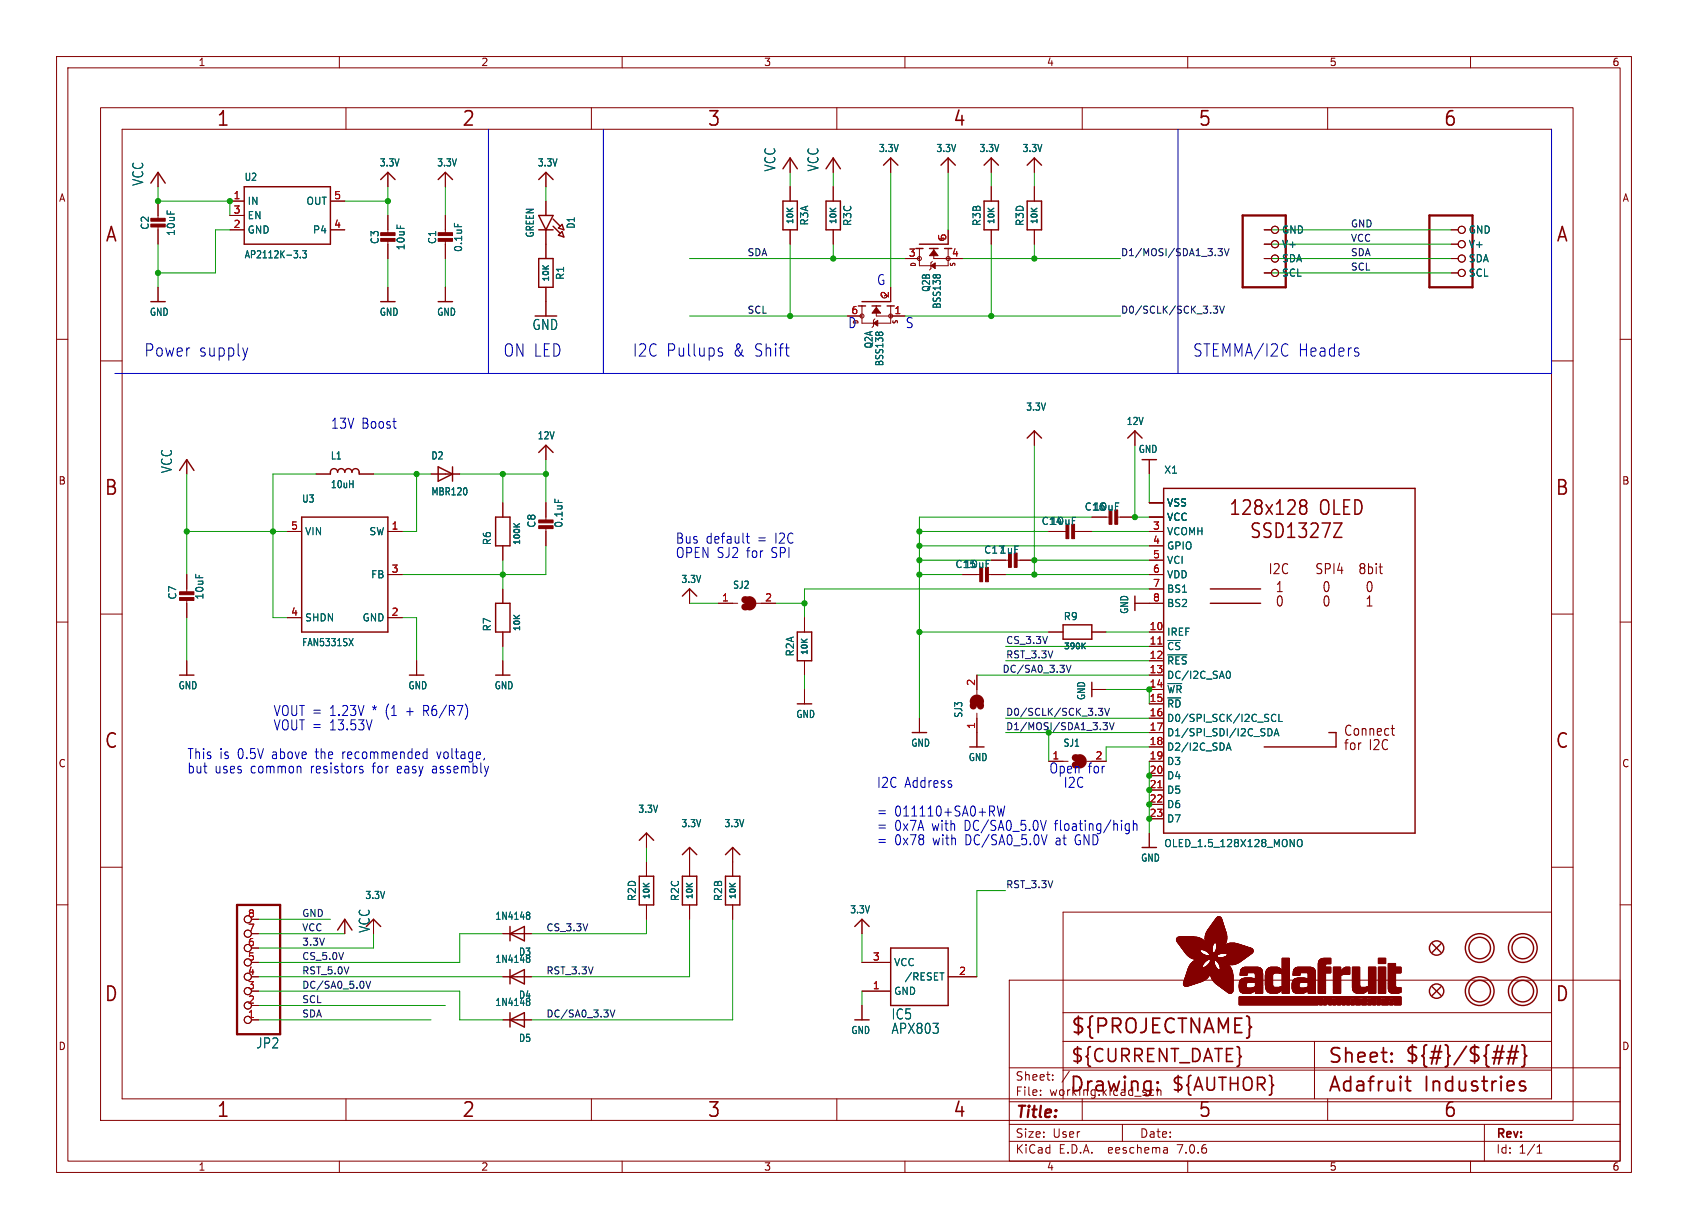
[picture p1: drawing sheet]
<svg xmlns="http://www.w3.org/2000/svg" width="298mm" height="217mm" viewBox="0 0 298 217" stroke-linecap="round" stroke-linejoin="round" font-family="sans-serif">
<defs><g id="words">
<g font-size="3.5" fill="#840000">
<text x="38.2" y="22.7">1</text>
<text x="81.6" y="22.7">2</text>
<text x="125" y="22.7">3</text>
<text x="168.4" y="22.7">4</text>
<text x="211.8" y="22.7">5</text>
<text x="255.1" y="22.7">6</text>
<text x="18.5" y="43.1">A</text>
<text x="275" y="43.1">A</text>
<text x="18.3" y="87.9">B</text>
<text x="274.9" y="87.9">B</text>
<text x="18.3" y="132.7">C</text>
<text x="274.9" y="132.7">C</text>
<text x="18.3" y="177.4">D</text>
<text x="274.9" y="177.4">D</text>
<text x="189.2" y="183.2">${PROJECTNAME}</text>
<text x="234.7" y="188.4">Sheet:</text>
<text x="248.3" y="188.3">${#}/${##}</text>
<text x="38.2" y="197.9">1</text>
<text x="81.6" y="197.9">2</text>
<text x="125" y="197.9">3</text>
<text x="168.4" y="197.9">4</text>
<text x="189" y="193.5">Drawing:</text>
<text x="211.8" y="197.9">5</text>
<text x="234.7" y="193.5">Adafruit</text>
<text x="251.8" y="193.5">Industries</text>
<text x="255.1" y="197.9">6</text>
</g>
<g font-size="3.2" fill="#840000">
<text x="189.2" y="188.2">${CURRENT_DATE}</text>
<text x="207" y="193.3">${AUTHOR}</text>
</g>
<g font-size="3" fill="#0000c2">
<text x="25.4" y="63.3">Power</text>
<text x="35.1" y="63.3">supply</text>
<text x="88.9" y="63.3">ON LED</text>
<text x="111.8" y="63.3">I2C Pullups</text>
<text x="129.6" y="63.3">&amp; Shift</text>
<text x="210.8" y="63.3">STEMMA/I2C</text>
<text x="229.5" y="63.3">Headers</text>
</g>
<text font-size="2.8" fill="#840000" x="179.4" y="198.2">Title:</text>
<g font-size="2.5" fill="#006464">
<text x="25.5" y="33" transform="rotate(-90 25.5 33)">VCC</text>
<text x="137.3" y="30.4" transform="rotate(-90 137.3 30.4)">VCC</text>
<text x="144.9" y="30.4" transform="rotate(-90 144.9 30.4)">VCC</text>
<text x="94" y="58.6">GND</text>
<text x="30.6" y="83.8" transform="rotate(-90 30.6 83.8)">VCC</text>
<text x="65.6" y="165" transform="rotate(-90 65.6 165)">VCC</text>
<text x="45.2" y="185.6">JP2</text>
<text x="157.5" y="180.5">IC5</text>
<text x="157.5" y="183">APX803</text>
</g>
<g font-size="2.5" fill="#0000c2">
<text x="154.9" y="50.6">G</text>
<text x="149.9" y="58.2">D</text>
<text x="160" y="58.2">S</text>
<text x="58.4" y="76">13V</text>
<text x="63.9" y="76">Boost</text>
<text x="119.4" y="96.3">Bus</text>
<text x="119.4" y="98.8">OPEN SJ2 for</text>
<text x="124.8" y="96.3">default</text>
<text x="134" y="96.3">=</text>
<text x="136.5" y="98.8">SPI</text>
<text x="137.2" y="96.3">I2C</text>
<text x="48.3" y="129.3">VOUT =</text>
<text x="48.3" y="126.8">VOUT =</text>
<text x="58.4" y="129.3">13.53V</text>
<text x="58.4" y="126.8">1.23V</text>
<text x="66" y="126.8">* (1</text>
<text x="72.2" y="126.8">+</text>
<text x="75.4" y="126.8">R6/R7)</text>
<text x="33" y="134.4">This</text>
<text x="33" y="136.9">but</text>
<text x="37.9" y="136.9">uses</text>
<text x="38.8" y="134.4">is 0.5V</text>
<text x="44.3" y="136.9">common</text>
<text x="48.2" y="134.4">above</text>
<text x="55.1" y="136.9">resistors</text>
<text x="56.1" y="134.4">the</text>
<text x="60.9" y="134.4">recommended</text>
<text x="66.2" y="136.9">for</text>
<text x="70.6" y="136.9">easy</text>
<text x="77" y="136.9">assembly</text>
<text x="77.8" y="134.4">voltage,</text>
<text x="154.9" y="139.5">I2C Address</text>
<text x="188" y="139.5">I2C</text>
<text x="154.9" y="147.1">=</text>
<text x="154.9" y="144.5">=</text>
<text x="154.9" y="149.6">=</text>
<text x="158.1" y="147.1">0x7A</text>
<text x="158.1" y="144.5">011110+SA0+RW</text>
<text x="158.1" y="149.6">0x78</text>
<text x="164.8" y="147.1">with</text>
<text x="165" y="149.6">with</text>
<text x="170.7" y="147.1">DC/SA0_5.0V</text>
<text x="170.8" y="149.6">DC/SA0_5.0V</text>
<text x="186.8" y="147.1">floating/high</text>
<text x="186.9" y="149.6">at</text>
<text x="190.5" y="149.6">GND</text>
</g>
<g font-size="2.5" fill="#840000">
<text x="224.2" y="101.8">I2C</text>
<text x="232.4" y="101.8">SPI4</text>
<text x="240" y="101.8">8bit</text>
<text x="225.4" y="107.5">0</text>
<text x="225.4" y="105">1</text>
<text x="233.7" y="107.5">0</text>
<text x="233.7" y="105">0</text>
<text x="241.3" y="105">0</text>
<text x="241.3" y="107.5">1</text>
<text x="237.5" y="130.4">Connect</text>
<text x="185.4" y="136.9">Open</text>
<text x="192.3" y="136.9">for</text>
<text x="237.5" y="132.9">for</text>
<text x="242.1" y="132.9">I2C</text>
</g>
<g font-size="2.1" fill="#840000">
<text x="179.4" y="191.3">Sheet:</text>
<text x="179.4" y="194">File:</text>
<text x="185.5" y="194">working.kicad_sch</text>
<text x="179.4" y="201.4">Size:</text>
<text x="186.1" y="201.4">User</text>
<text x="201.4" y="201.4">Date:</text>
<text x="264.4" y="201.6">Rev:</text>
<text x="179.4" y="204.2">KiCad</text>
<text x="187.2" y="204.2">E.D.A.</text>
<text x="196.1" y="204.2">eeschema</text>
<text x="208.4" y="204.2">7.0.6</text>
<text x="264.4" y="204.2">Id:</text>
<text x="268.5" y="204.2">1/1</text>
</g>
<g font-size="1.8" fill="#840000">
<text x="35" y="11.9">1</text>
<text x="85" y="11.9">2</text>
<text x="135" y="11.9">3</text>
<text x="185" y="11.9">4</text>
<text x="235" y="11.9">5</text>
<text x="285" y="11.9">6</text>
<text x="10.3" y="35.9">A</text>
<text x="286.8" y="35.9">A</text>
<text x="10.3" y="85.9">B</text>
<text x="286.7" y="85.9">B</text>
<text x="10.3" y="135.9">C</text>
<text x="286.7" y="135.9">C</text>
<text x="10.3" y="185.9">D</text>
<text x="286.7" y="185.9">D</text>
<text x="35" y="207.2">1</text>
<text x="85" y="207.2">2</text>
<text x="135" y="207.2">3</text>
<text x="185" y="207.2">4</text>
<text x="235" y="207.2">5</text>
<text x="285" y="207.2">6</text>
</g>
<g font-size="1.8" fill="#006464">
<text x="67" y="29.6">3.3V</text>
<text x="77.2" y="29.6">3.3V</text>
<text x="95" y="29.6">3.3V</text>
<text x="155.3" y="27.1">3.3V</text>
<text x="165.5" y="27.1">3.3V</text>
<text x="173.1" y="27.1">3.3V</text>
<text x="180.7" y="27.1">3.3V</text>
<text x="43.2" y="32.2">U2</text>
<text x="26.5" y="40.7" transform="rotate(-90 26.5 40.7)">C2</text>
<text x="31.1" y="41.8" transform="rotate(-90 31.1 41.8)">10uF</text>
<text x="43.7" y="36.4">IN</text>
<text x="43.7" y="41.5">GND</text>
<text x="43.7" y="39">EN</text>
<text x="54.1" y="36.4">OUT</text>
<text x="55.2" y="41.5">P4</text>
<text x="101.8" y="40.5" transform="rotate(-90 101.8 40.5)">D1</text>
<text x="143.1" y="40" transform="rotate(-90 143.1 40)">R3A</text>
<text x="150.7" y="40.1" transform="rotate(-90 150.7 40.1)">R3C</text>
<text x="173.6" y="40.1" transform="rotate(-90 173.6 40.1)">R3B</text>
<text x="181.2" y="40.1" transform="rotate(-90 181.2 40.1)">R3D</text>
<text x="226.6" y="41.5">GND</text>
<text x="259.6" y="41.5">GND</text>
<text x="43.2" y="45.9">AP2112K-3.3</text>
<text x="67.2" y="43.3" transform="rotate(-90 67.2 43.3)">C3</text>
<text x="71.7" y="44.4" transform="rotate(-90 71.7 44.4)">10uF</text>
<text x="77.3" y="43.3" transform="rotate(-90 77.3 43.3)">C1</text>
<text x="81.9" y="44.7" transform="rotate(-90 81.9 44.7)">0.1uF</text>
<text x="94.6" y="42.1" transform="rotate(-90 94.6 42.1)">GREEN</text>
<text x="226.6" y="44">V+</text>
<text x="226.6" y="46.6">SDA</text>
<text x="259.6" y="44">V+</text>
<text x="259.6" y="46.6">SDA</text>
<text x="99.9" y="49.6" transform="rotate(-90 99.9 49.6)">R1</text>
<text x="164.6" y="51.7" transform="rotate(-90 164.6 51.7)">Q2B</text>
<text x="226.6" y="49.1">SCL</text>
<text x="259.6" y="49.1">SCL</text>
<text x="26.4" y="56">GND</text>
<text x="67" y="56">GND</text>
<text x="77.2" y="56">GND</text>
<text x="166.5" y="54.7" transform="rotate(-90 166.5 54.7)">BSS138</text>
<text x="154.5" y="61.7" transform="rotate(-90 154.5 61.7)">Q2A</text>
<text x="156.4" y="64.9" transform="rotate(-90 156.4 64.9)">BSS138</text>
<text x="95" y="77.9">12V</text>
<text x="181.3" y="72.8">3.3V</text>
<text x="199.1" y="75.4">12V</text>
<text x="58.4" y="81.4">L1</text>
<text x="76.2" y="81.4">D2</text>
<text x="201.2" y="80.3">GND</text>
<text x="205.7" y="84">X1</text>
<text x="53.3" y="89.1">U3</text>
<text x="58.4" y="86.5">10uH</text>
<text x="76.2" y="87.8">MBR120</text>
<text x="206.2" y="89.8">VSS</text>
<text x="53.8" y="94.8">VIN</text>
<text x="65.2" y="94.8">SW</text>
<text x="94.9" y="93.4" transform="rotate(-90 94.9 93.4)">C8</text>
<text x="99.7" y="93.4" transform="rotate(-90 99.7 93.4)">0.1uF</text>
<text x="184.1" y="93">C14</text>
<text x="185.6" y="93">10uF</text>
<text x="191.7" y="90.5">C16</text>
<text x="193.3" y="90.5">10uF</text>
<text x="206.2" y="92.3">VCC</text>
<text x="206.2" y="94.8">VCOMH</text>
<text x="87" y="96.5" transform="rotate(-90 87 96.5)">R6</text>
<text x="168.8" y="100.6">C15</text>
<text x="170.4" y="100.6">10uF</text>
<text x="173.9" y="98.1">C171uF</text>
<text x="206.2" y="97.4">GPIO</text>
<text x="206.2" y="99.9">VCI</text>
<text x="31.4" y="106.1" transform="rotate(-90 31.4 106.1)">C7</text>
<text x="36.2" y="106.1" transform="rotate(-90 36.2 106.1)">10uF</text>
<text x="65.5" y="102.5">FB</text>
<text x="120.4" y="103.3">3.3V</text>
<text x="129.5" y="104.3">SJ2</text>
<text x="206.2" y="102.5">VDD</text>
<text x="206.2" y="105">BS1</text>
<text x="206.2" y="107.5">BS2</text>
<text x="53.8" y="110.1">SHDN</text>
<text x="64" y="110.1">GND</text>
<text x="87" y="111.8" transform="rotate(-90 87 111.8)">R7</text>
<text x="188" y="109.9">R9</text>
<text x="199.7" y="108.7" transform="rotate(-90 199.7 108.7)">GND</text>
<text x="206.2" y="112.6">IREF</text>
<text x="53.3" y="114.5">FAN5331SX</text>
<text x="140.6" y="116.2" transform="rotate(-90 140.6 116.2)">R2A</text>
<text x="206.2" y="115.2">~{CS}</text>
<text x="206.2" y="117.7">~{RES}</text>
<text x="31.5" y="122.1">GND</text>
<text x="72.1" y="122.1">GND</text>
<text x="87.3" y="122.1">GND</text>
<text x="192.1" y="123.9" transform="rotate(-90 192.1 123.9)">GND</text>
<text x="206.2" y="120.2">DC/I2C_SA0</text>
<text x="206.2" y="122.8">~{WR}</text>
<text x="206.2" y="125.3">~{RD}</text>
<text x="140.7" y="127.2">GND</text>
<text x="170.3" y="127" transform="rotate(-90 170.3 127)">SJ3</text>
<text x="206.2" y="127.9">D0/SPI_SCK/I2C_SCL</text>
<text x="206.2" y="130.4">D1/SPI_SDI/I2C_SDA</text>
<text x="161" y="132.2">GND</text>
<text x="171.2" y="134.8">GND</text>
<text x="187.9" y="132.2">SJ1</text>
<text x="206.2" y="132.9">D2/I2C_SDA</text>
<text x="206.2" y="135.5">D3</text>
<text x="112.7" y="143.9">3.3V</text>
<text x="206.2" y="138">D4</text>
<text x="206.2" y="140.6">D5</text>
<text x="206.2" y="143.1">D6</text>
<text x="120.4" y="146.5">3.3V</text>
<text x="128" y="146.5">3.3V</text>
<text x="205.7" y="150">OLED_1.5_128X128_MONO</text>
<text x="206.2" y="145.6">D7</text>
<text x="201.6" y="152.6">GND</text>
<text x="64.5" y="159.2">3.3V</text>
<text x="112.6" y="159.5" transform="rotate(-90 112.6 159.5)">R2D</text>
<text x="120.2" y="159.5" transform="rotate(-90 120.2 159.5)">R2C</text>
<text x="127.9" y="159.5" transform="rotate(-90 127.9 159.5)">R2B</text>
<text x="150.2" y="161.7">3.3V</text>
<text x="87.5" y="162.8">1N4148</text>
<text x="87.5" y="170.5">1N4148</text>
<text x="91.7" y="169.2">D3</text>
<text x="158" y="171">VCC</text>
<text x="159.9" y="173.6">/RESET</text>
<text x="87.5" y="178.1">1N4148</text>
<text x="91.7" y="176.8">D4</text>
<text x="158" y="176.1">GND</text>
<text x="91.7" y="184.4">D5</text>
<text x="150.4" y="183">GND</text>
</g>
<g font-size="1.8" fill="#a90000">
<text x="41.2" y="35.3">1</text>
<text x="59" y="35.3">5</text>
<text x="41.2" y="40.4">2</text>
<text x="41.2" y="37.8">3</text>
<text x="59" y="40.4">4</text>
<text x="160.6" y="45.5">3</text>
<text x="167.4" y="42.6" transform="rotate(-90 167.4 42.6)">5</text>
<text x="168.2" y="45.5">4</text>
<text x="157.2" y="52.8" transform="rotate(-90 157.2 52.8)">2</text>
<text x="150.4" y="55.6">6</text>
<text x="158" y="55.6">1</text>
<text x="51.4" y="93.7">5</text>
<text x="69.1" y="93.7">1</text>
<text x="203.8" y="93.7">3</text>
<text x="69.1" y="101.3">3</text>
<text x="203.8" y="96.3">4</text>
<text x="203.8" y="98.8">5</text>
<text x="203.8" y="101.3">6</text>
<text x="127.6" y="106.4">1</text>
<text x="135.2" y="106.4">2</text>
<text x="203.8" y="103.9">7</text>
<text x="203.8" y="106.4">8</text>
<text x="51.4" y="109">4</text>
<text x="69.1" y="109">2</text>
<text x="203.2" y="111.5">10</text>
<text x="203.2" y="114">11</text>
<text x="203.2" y="116.6">12</text>
<text x="203.2" y="119.1">13</text>
<text x="172.5" y="121.4" transform="rotate(-90 172.5 121.4)">2</text>
<text x="203.2" y="121.7">14</text>
<text x="203.2" y="124.2">15</text>
<text x="172.5" y="129" transform="rotate(-90 172.5 129)">1</text>
<text x="203.2" y="126.7">16</text>
<text x="203.2" y="129.3">17</text>
<text x="203.2" y="131.8">18</text>
<text x="186" y="134.4">1</text>
<text x="193.6" y="134.4">2</text>
<text x="203.2" y="134.4">19</text>
<text x="203.2" y="136.9">20</text>
<text x="203.2" y="139.4">21</text>
<text x="203.2" y="142">22</text>
<text x="203.2" y="144.5">23</text>
<text x="43.7" y="167.4">6</text>
<text x="43.7" y="164.8">7</text>
<text x="43.7" y="162.3">8</text>
<text x="43.7" y="172.5">4</text>
<text x="43.7" y="169.9">5</text>
<text x="154.2" y="169.9">3</text>
<text x="169.5" y="172.5">2</text>
<text x="43.7" y="177.5">2</text>
<text x="43.7" y="175">3</text>
<text x="154.2" y="175">1</text>
<text x="43.7" y="180.1">1</text>
</g>
<g font-size="1.7" fill="#0f0f0f">
<text x="238.8" y="40.3">GND</text>
<text x="132.1" y="45.4">SDA</text>
<text x="198.1" y="45.4">D1/MOSI/SDA1_3.3V</text>
<text x="238.8" y="45.4">SDA</text>
<text x="238.8" y="47.9">SCL</text>
<text x="238.8" y="42.8">VCC</text>
<text x="132.1" y="55.5">SCL</text>
<text x="198.1" y="55.5">D0/SCLK/SCK_3.3V</text>
<text x="177.8" y="114">CS_3.3V</text>
<text x="177.2" y="119">DC/SA0_3.3V</text>
<text x="177.8" y="116.5">RST_3.3V</text>
<text x="177.8" y="126.7">D0/SCLK/SCK_3.3V</text>
<text x="177.8" y="157.1">RST_3.3V</text>
<text x="53.3" y="162.2">GND</text>
<text x="53.3" y="164.8">VCC</text>
<text x="53.3" y="167.3">3.3V</text>
<text x="96.5" y="164.8">CS_3.3V</text>
<text x="53.3" y="172.4">RST_5.0V</text>
<text x="53.3" y="169.8">CS_5.0V</text>
<text x="96.5" y="172.4">RST_3.3V</text>
<text x="53.3" y="177.5">SCL</text>
<text x="53.3" y="180">SDA</text>
<text x="53.3" y="174.9">DC/SA0_5.0V</text>
<text x="96.5" y="180">DC/SA0_3.3V</text>
</g>
<text font-size="1.7" fill="#009600" x="177.8" y="129.2">D1/MOSI/SDA1_3.3V</text>
<g font-size="1.4" fill="#006464">
<text x="140.5" y="39.8" transform="rotate(-90 140.5 39.8)">10K</text>
<text x="148.1" y="39.8" transform="rotate(-90 148.1 39.8)">10K</text>
<text x="176.1" y="39.8" transform="rotate(-90 176.1 39.8)">10K</text>
<text x="183.7" y="39.8" transform="rotate(-90 183.7 39.8)">10K</text>
<text x="97.3" y="49.9" transform="rotate(-90 97.3 49.9)">10K</text>
<text x="92.2" y="96.5" transform="rotate(-90 92.2 96.5)">100K</text>
<text x="92.2" y="111.8" transform="rotate(-90 92.2 111.8)">10K</text>
<text x="143.1" y="116" transform="rotate(-90 143.1 116)">10K</text>
<text x="188" y="115.1">390K</text>
<text x="115.1" y="159.2" transform="rotate(-90 115.1 159.2)">10K</text>
<text x="122.7" y="159.2" transform="rotate(-90 122.7 159.2)">10K</text>
<text x="130.4" y="159.2" transform="rotate(-90 130.4 159.2)">10K</text>
</g>
<g font-size="1.1" fill="#840000">
<text x="162.1" y="47.3" transform="rotate(-90 162.1 47.3)">D</text>
<text x="169.1" y="47.2" transform="rotate(-90 169.1 47.2)">S</text>
<text x="158.9" y="57.4" transform="rotate(-90 158.9 57.4)">S</text>
</g>
<g font-size="1.1" fill="#a90000">
<text x="167.2" y="42.8" transform="rotate(-90 167.2 42.8)">G</text>
<text x="157" y="53" transform="rotate(-90 157 53)">G</text>
</g>
<text font-size="1.1" fill="#0000c2" x="152" y="57.4" transform="rotate(-90 152 57.4)">D</text>
</g></defs>
<g fill="none" stroke="#840000" stroke-width=".18">
<path d="M10 10h278.5v197.3h-278.5zM12 12h274.5v193.3h-274.5zM17.8 19h260.3v179.1h-260.3zM60 10v2M61.2 19v3.9M104.6 19v3.9M110 10v2M148 19v3.9M160 10v2M191.3 19v3.9M210 10v2M234.7 19v3.9"/>
<path d="M260 10v2M21.6 22.9h252.7v171.4h-252.7zM27.9 30.5v2.5M27.9 35.6v3.3M27.9 39.9v3.3M40.6 35.6h2.6M40.6 38.1h2.6M58.4 35.6h2.6M68.6 30.5v2.5M68.6 38.1v3.3M78.7 30.5v2.5M78.7 38.1v3.3"/>
<path d="M96.5 30.5v2.5M96.5 35.6v2.5M139.7 27.9v2.6M139.7 33v2.6M147.3 27.9v2.6M147.3 33v2.6M157.5 27.9v2.6M167.6 27.9v2.6M175.3 27.9v2.6M175.3 33v2.6M182.9 27.9v2.6M182.9 33v2.6"/>
<path d="M10 60h2M27.9 50.8v2.5M40.6 40.6h2.6M58.4 40.6h2.6M68.6 42.4v3.3M68.6 50.8v2.5M78.7 42.4v3.3M78.7 50.8v2.5M96.5 40.6v5.1M96.5 50.8v5.1M139.7 40.6v2.6M147.3 40.6v2.6"/>
<path d="M149.9 55.9h2.5M152.4 54.1v3h5.1v-3M154.7 56.4l-.3 .2v1.1l-.2 .2M154.9 54.1v1.8h5.1M157.5 50.8v2.5M160 45.7h2.6M162.6 43.9v3.1h5v-1.3M164.8 46.2l-.2 .3v1l-.3 .3M165.1 43.9v1.8h5.1M167.6 40.6v2.6M175.3 40.6v2.6M182.9 40.6v2.6"/>
<path d="M223.5 40.6h1.3M223.5 45.7h1.3M223.5 43.2h1.3M223.5 48.3h1.3M256.5 40.6h1.3M256.5 45.7h1.3M256.5 43.2h1.3M256.5 48.3h1.3M286.5 60h2M17.8 63.8h3.8M96.5 78.7v2.6M182.9 76.2v2.5"/>
<path d="M200.7 76.2v2.5M274.3 63.8h3.8M33 81.3v2.5M50.8 94h2.5M55.9 83.8h2.5M63.5 83.8h2.5M68.6 94h2.5M76.2 83.8h5.1M88.9 88.9v2.5M88.9 96.5v2.6M96.5 88.9v3.3M96.5 93.2v3.3"/>
<path d="M175.3 99.1h3.3M179.6 99.1h3.3M185.4 94h3.3M189.7 94h3.3M193 91.4h3.3M197.4 91.4h3.3M203.2 94h2.5M203.2 99.1h2.5M203.2 91.4h2.5M203.2 88.9h2.5M203.2 96.5h2.5M203.2 81.3v2.5"/>
<path d="M10 110h2M17.8 108.6h3.8M33 101.6v3.3M33 105.9v3.3M33 116.8v2.6M50.8 109.2h2.5M68.6 109.2h2.5M68.6 101.6h2.5M73.7 116.8v2.6M88.9 104.1v2.6M88.9 111.8v2.5M88.9 116.8v2.6"/>
<path d="M121.9 104.1v2.6M127 106.7h3.4M133.7 106.7h3.5M142.2 109.2v2.6M142.2 116.8v2.6M170.2 101.6h3.3M172.7 119.4v3.4M174.5 101.6h3.3M185.4 111.8h2.6M193 111.8h2.6M200.7 106.7h5M203.2 101.6h2.5"/>
<path d="M203.2 111.8h2.5M203.2 114.3h2.5M203.2 116.8h2.5M203.2 119.4h2.5M203.2 104.1h2.5M274.3 108.6h3.8M286.5 110h2M142.2 121.9v2.6M162.6 127v2.5M172.7 126.1v6M193 121.9h2.6M203.2 121.9h2.5"/>
<path d="M203.2 124.5h2.5M203.2 127h2.5M203.2 129.5h2.5M203.2 132.1h2.5M203.2 134.6h2.5M203.2 137.2h2.5M203.2 139.7h2.5M10 160h2M17.8 153.4h3.8M114.3 147.3v2.6M114.3 152.4v2.5M121.9 149.9v5"/>
<path d="M129.5 149.9v5M203.2 142.2h2.5M203.2 144.8h2.5M203.2 147.3v2.6M274.3 153.4h3.8M286.5 160h2M44.4 165.1h1.3M44.4 175.3h1.3M44.4 172.7h1.3M44.4 170.2h1.3M44.4 177.8h1.3M44.4 167.6h1.3"/>
<path d="M44.4 162.6h1.3M61 162.6v2.5M88.9 165.1h5.1M88.9 172.7h5.1M114.3 160v2.6M121.9 160v2.6M129.5 160v2.6M152.4 162.6v2.5M152.4 177.8v2.5M152.4 175.3h5.1M152.4 170.2h5.1M167.6 172.7h5.1"/>
<path d="M178.4 173.3h108.1v32h-108.1zM188 179.1h86.3M274.3 161.3h-86.3v33M44.4 180.3h1.3M61.2 194.3v3.8M88.9 180.3h5.1M104.6 194.3v3.8M148 194.3v3.8M178.4 198.8h108.1M178.4 194.8h108.1M178.4 188.8h108.1M184 193.6v.1"/>
<path d="M184 192.8v.1M186.1 190.9v.1M186.1 190.1v.1M188 184.1h86.3M188 189.2h86.3M189.1 189.4l-1.3 2M191.3 194.3v3.8M198.4 198.8v3M203.8 192.7l.2 .1M204 193.6l-.2 .1M204.6 192.2v1.5M204.6 192.9l.2-.2 .4 .1 .1 .9"/>
<path d="M232.4 184.1v10.2M234.7 194.3v3.8M262.5 198.8v6.5M60 205.3v2M110 205.3v2M160 205.3v2M178.4 201.8h108.1M206.3 203l.1 .9M206.4 203.8l-.1 .1M206.4 203.3h-.1M210 205.3v2M260 205.3v2"/>
<path d="M271.8 203.9h.8M271.8 202.8l.4-.4v1.5"/>
<circle cx="152.4" cy="55.9" r=".36"/>
<circle cx="157.5" cy="55.9" r=".36"/>
<circle cx="162.6" cy="45.7" r=".36"/>
<circle cx="167.6" cy="45.7" r=".36"/>
<circle cx="225.4" cy="48.3" r=".63"/>
<circle cx="225.4" cy="43.2" r=".63"/>
<circle cx="225.4" cy="45.7" r=".63"/>
<circle cx="225.4" cy="40.6" r=".63"/>
<circle cx="258.4" cy="40.6" r=".63"/>
<circle cx="258.4" cy="45.7" r=".63"/>
<circle cx="258.4" cy="43.2" r=".63"/>
<circle cx="258.4" cy="48.3" r=".63"/>
<circle cx="43.8" cy="175.3" r=".63"/>
<circle cx="43.8" cy="167.6" r=".63"/>
<circle cx="43.8" cy="172.7" r=".63"/>
<circle cx="43.8" cy="170.2" r=".63"/>
<circle cx="43.8" cy="162.6" r=".63"/>
<circle cx="43.8" cy="165.1" r=".63"/>
<circle cx="43.8" cy="177.8" r=".63"/>
<circle cx="43.8" cy="180.3" r=".63"/>
</g>
<g fill="none" stroke="#840000" stroke-width=".25">
<path d="M26.7 32.4l1.2-1.9 1.3 1.9M43.2 33h15.2v10.2h-15.2zM67.3 31.7l1.3-1.2 1.2 1.2M77.5 31.7l1.2-1.2 1.3 1.2M95.2 38.1h2.6l-1.3 2.5zM95.2 31.7l1.3-1.2 1.3 1.2M97.8 38.7l1.3 1.3M138.4 35.6h2.6v5h-2.6zM138.4 29.8l1.3-1.9 1.3 1.9M146 35.6h2.6v5h-2.6zM146 29.8l1.3-1.9 1.3 1.9M156.2 29.2l1.3-1.3 1.2 1.3"/>
<path d="M166.4 29.2l1.2-1.3 1.3 1.3M174 35.6h2.5v5h-2.5zM174 29.2l1.3-1.3 1.2 1.3M181.6 35.6h2.5v5h-2.5zM181.6 29.2l1.3-1.3 1.2 1.3M26.7 53.3h2.5M67.3 53.3h2.5M77.5 53.3h2.5M95.2 40.6h2.6M95.2 45.7h2.6v5.1h-2.6zM97.8 40l1.3 1.3M98.7 40.3l.7-.6 .3 .9z"/>
<path d="M98.7 41.6l.7-.6 .3 .9zM151.8 54.1h1.2M152.4 53.3h5.1M154.2 54.1h1.5M156.8 54.1h1.3M161.9 43.9h1.3M162.6 43.2h5M164.3 43.9h1.6M167 43.9h.6M181.6 77.5l1.3-1.3 1.2 1.3M199.4 77.5l1.3-1.3 1.2 1.3M31.7 83.2l1.3-1.9 1.3 1.9"/>
<path d="M53.3 91.4h15.3v20.4h-15.3zM58.4 83.8v-.3a.64 .64 0 0 1 .7-.6 .64 .64 0 0 1 .6 .6 .64 .64 0 0 1 .6-.6 .64 .64 0 0 1 .7 .6 .64 .64 0 0 1 .6-.6 .64 .64 0 0 1 .6 .6 .64 .64 0 0 1 .7-.6 .64 .64 0 0 1 .6 .6v.3M77.5 82.5l2.5 1.3-2.5 1.3zM80 82.5v2.6M87.6 91.4h2.6v5.1h-2.6zM95.2 80l1.3-1.3 1.3 1.3M201.9 81.3h2.6M205.7 86.4h44.5v60.9h-44.5zM31.7 119.4h2.6M72.4 119.4h2.5M87.6 106.7h2.6v5.1h-2.6zM87.6 119.4h2.6"/>
<path d="M120.6 105.4l1.3-1.3 1.3 1.3M141 111.8h2.5v5h-2.5zM188 110.5h5v2.5h-5zM200.7 105.4v2.5M214 106.7h8.9M214 104.1h8.9M141 124.5h2.5M161.3 129.5h2.5M171.4 132.1h2.6M193 120.6v2.6M234.9 129.5h1.3v2.6h-12.7M113 148.6l1.3-1.3 1.3 1.3"/>
<path d="M113 154.9h2.6v5.1h-2.6zM120.6 154.9h2.6v5.1h-2.6zM120.6 151.1l1.3-1.2 1.3 1.2M128.3 154.9h2.5v5.1h-2.5zM128.3 151.1l1.2-1.2 1.3 1.2M201.9 149.9h2.6M59.7 164.5l1.3-1.9 1.2 1.9M66 162.6l1.3 1.2M90.2 163.8v2.6M90.2 171.4v2.6M90.2 179.1v2.5M90.2 165.1l2.5-1.3v2.6z"/>
<path d="M90.2 172.7l2.5-1.3v2.6zM151.1 163.8l1.3-1.2 1.3 1.2M157.5 167.6h10.1v10.2h-10.1zM253.2 174.5l1.6 1.5M253.2 166.9l1.6 1.5M254.8 174.5l-1.6 1.5M254.8 166.9l-1.6 1.5M90.2 180.3l2.5-1.2v2.5zM151.1 180.3h2.6"/>
<circle cx="254" cy="167.6" r="1.27"/>
<circle cx="254" cy="175.3" r="1.27"/>
<circle cx="261.6" cy="175.3" r="2.54"/>
<circle cx="261.6" cy="167.6" r="2.54"/>
<circle cx="261.6" cy="175.3" r="1.9"/>
<circle cx="261.6" cy="167.6" r="1.9"/>
<circle cx="269.2" cy="175.3" r="2.54"/>
<circle cx="269.2" cy="167.6" r="2.54"/>
<circle cx="269.2" cy="175.3" r="1.9"/>
<circle cx="269.2" cy="167.6" r="1.9"/>
</g>
<g fill="none" stroke="#006464" stroke-width=".18">
<path d="M80.3 39.5v.6M53.1 45.5v.1M53.5 44.3h.7l-.4 .5 .3 .1v.6l-.1 .1-.5-.1M155.1 58.7l.2 .1M155.4 58.8l.2-.1 .4 .1M165.3 48.6l.2 .1M165.6 48.7l.2-.1 .4 .1M98.1 88.2v.7M61.7 112.9l.7 1.3M62.4 112.9l-.7 1.3M206.5 115.8h3.3M216.9 118.9l.2-.2a.68 .68 0 0 1 .5 .6 .68 .68 0 0 1-.5 .7l-.2-.3"/>
<path d="M216.8 132.7l.4-1.3 .5 1.3M216.9 132.3h.6M224.2 128.8a.64 .64 0 0 1 .7 .7 .64 .64 0 0 1-.7 .6M225.3 130.1l.4-1.3 .4 1.3M225.4 129.8h.6M225.6 126.4a.6 .6 0 0 0-.9 .5 .6 .6 0 0 0 .6 .7l.3-.1M226.1 126.3v1.3h.6M229.6 148.5l.1-.1a.43 .43 0 0 1 .5 .5v.4a.42 .42 0 0 1-.4 .4 .42 .42 0 0 1-.4-.4v-.4zM93.3 161.3h.2l.2 .2-.2 .3M93.3 161.8h.2M93.5 161.8l.1 .2 .1 .3-.2 .3h-.2M93.7 169.7l-.1 .4-.3 .1"/>
<path d="M93.7 177.3l-.1 .4-.3 .1M166.2 172h.7"/>
</g>
<g fill="#840000" stroke="#840000" stroke-width=".18">
<path d="M26.7 39.6h2.5v.5h-2.5z"/>
<path d="M26.7 38.6h2.5v.5h-2.5z"/>
<path d="M31.7 105.7h2.6v.5h-2.6z"/>
<path d="M31.7 104.6h2.6v.6h-2.6z"/>
<path d="M179.3 97.8h.5v2.5h-.5z"/>
<path d="M178.3 97.8h.5v2.5h-.5z"/>
<path d="M174.2 100.3h.6v2.6h-.6z"/>
<path d="M173.2 100.3h.5v2.6h-.5z"/>
<path d="M189.5 92.7h.5v2.5h-.5z"/>
<path d="M188.5 92.7h.5v2.5h-.5z"/>
<path d="M197.1 90.2h.5v2.5h-.5z"/>
<path d="M196.1 90.2h.5v2.5h-.5z"/>
<path d="M67.3 42.2h2.5v.5h-2.5z"/>
<path d="M67.3 41.1h2.5v.6h-2.5z"/>
<path d="M77.5 42.2h2.5v.5h-2.5z"/>
<path d="M77.5 41.1h2.5v.6h-2.5z"/>
<path d="M154.9 54.4l.8 1h-1.5z"/>
<path d="M154.4 57.1l.8-.5v1.1z"/>
<path d="M208 166.3h4.8z"/>
<path d="M208 166.2l4.8 .1z"/>
<path d="M208 166.2h4.8z"/>
<path d="M208 166.2h4.7z"/>
<path d="M208 166.1l4.7 .1z"/>
<path d="M208 166.1h4.6z"/>
<path d="M208 166l4.5 .1z"/>
<path d="M208 166h4.5z"/>
<path d="M208 166.4h4.9z"/>
<path d="M208 166.3l4.9 .1z"/>
<path d="M208 166h4.4z"/>
<path d="M208 165.9l4.4 .1z"/>
<path d="M208.1 166.4l4.9 .1z"/>
<path d="M208.1 165.9h4.2z"/>
<path d="M208.1 166.5h4.9z"/>
<path d="M208.1 165.9h4.1z"/>
<path d="M208.1 165.8l4 .1z"/>
<path d="M208.1 166.6h5z"/>
<path d="M208.1 166.5l4.9 .1z"/>
<path d="M208.1 165.8h3.9z"/>
<path d="M208.2 166.6h4.9z"/>
<path d="M208.2 165.8h3.6z"/>
<path d="M208.2 166.6l4.9 .1z"/>
<path d="M208.2 165.7l3.5 .1z"/>
<path d="M208.2 166.7h5z"/>
<path d="M208.2 166.7h4.9z"/>
<path d="M208.3 166.7l4.9 .1z"/>
<path d="M208.3 165.7h3.3z"/>
<path d="M208.3 166.8h6.3z"/>
<path d="M208.3 166.8h4.9z"/>
<path d="M208.3 166.8l6.3 .1z"/>
<path d="M208.4 166.9h6.2z"/>
<path d="M208.4 167h6.1z"/>
<path d="M208.4 166.9l6.1 .1z"/>
<path d="M208.4 165.7h2.8z"/>
<path d="M208.5 167h6z"/>
<path d="M208.5 167l6 .1z"/>
<path d="M208.6 167.1h5.9z"/>
<path d="M208.6 167.1l5.8 .1z"/>
<path d="M208.6 167.2h5.8z"/>
<path d="M208.7 167.2l5.7 .1z"/>
<path d="M208.7 167.3h5.7z"/>
<path d="M208.7 167.3l5.7 .1z"/>
<path d="M208.8 167.4h5.6z"/>
<path d="M208.8 167.5h5.5z"/>
<path d="M208.8 167.4l5.5 .1z"/>
<path d="M208.9 167.5l5.4 .1z"/>
<path d="M208.9 167.6h5.4z"/>
<path d="M208.9 167.6l5.4 .1z"/>
<path d="M209 167.7h5.3z"/>
<path d="M209 167.7l5.3 .1z"/>
<path d="M209 167.8h5.3z"/>
<path d="M209.1 167.8h5.2z"/>
<path d="M209.1 167.8l5.2 .1z"/>
<path d="M209.1 167.9h5.2z"/>
<path d="M209.2 167.9l3.1 .1z"/>
<path d="M209.2 168h3z"/>
<path d="M209.2 174.1h1.8z"/>
<path d="M209.2 174l1.8 .1z"/>
<path d="M209.2 174h2z"/>
<path d="M209.2 174h2.1z"/>
<path d="M209.2 173.9l2.1 .1z"/>
<path d="M209.2 173.9h2.3z"/>
<path d="M209.2 173.9h2.4z"/>
<path d="M209.2 173.8l2.4 .1z"/>
<path d="M209.2 173.8h2.6z"/>
<path d="M209.2 168l3 .1z"/>
<path d="M209.3 174.1l1.4 .1z"/>
<path d="M209.3 174.1h1.5z"/>
<path d="M209.3 173.8h2.6z"/>
<path d="M209.3 173.7l2.6 .1z"/>
<path d="M209.3 173.7h2.8z"/>
<path d="M209.3 168.1h2.9z"/>
<path d="M209.3 174.2h1.2z"/>
<path d="M209.3 174.2h1.3z"/>
<path d="M209.3 173.7h2.9z"/>
<path d="M209.3 173.6l3 .1z"/>
<path d="M209.3 173.6h3.1z"/>
<path d="M209.3 173.6h3.2z"/>
<path d="M209.3 168.1l2.9 .1z"/>
<path d="M209.3 174.2l1.1 .1z"/>
<path d="M209.3 173.5l3.3 .1z"/>
<path d="M209.3 173.5h3.3z"/>
<path d="M209.3 173.4l3.4 .1z"/>
<path d="M209.3 173.4h3.5z"/>
<path d="M209.3 168.2h2.9z"/>
<path d="M209.4 174.3h.9z"/>
<path d="M209.4 173.4h3.4z"/>
<path d="M209.4 174.3h.8z"/>
<path d="M209.4 173.3l3.5 .1z"/>
<path d="M209.4 173.3h3.5z"/>
<path d="M209.4 173.3h3.6z"/>
<path d="M209.4 173.2l3.7 .1z"/>
<path d="M209.4 168.3h2.8z"/>
<path d="M209.4 168.2l2.8 .1z"/>
<path d="M209.4 174.3l.7 .1z"/>
<path d="M209.4 173.2h3.7z"/>
<path d="M209.4 173.2h3.8z"/>
<path d="M209.4 173.1l3.8 .1z"/>
<path d="M209.4 173.1h3.9z"/>
<path d="M209.5 173.1h3.8z"/>
<path d="M209.5 173l3.8 .1z"/>
<path d="M209.5 168.3l2.8 .1z"/>
<path d="M209.5 174.4h.5z"/>
<path d="M209.5 173h3.9z"/>
<path d="M209.5 172.9l4 .1z"/>
<path d="M209.5 168.4h2.8z"/>
<path d="M209.5 172.9h4z"/>
<path d="M209.5 172.8l4.1 .1z"/>
<path d="M209.5 172.8h4.1z"/>
<path d="M209.5 168.4l2.9 .1z"/>
<path d="M209.6 172.8h4z"/>
<path d="M209.6 172.7l4 .1z"/>
<path d="M209.6 168.5h2.8z"/>
<path d="M209.6 174.4h.3z"/>
<path d="M209.6 172.7h4.1z"/>
<path d="M209.6 172.6l4.1 .1z"/>
<path d="M209.6 168.5l2.9 .1z"/>
<path d="M209.6 172.6h4.1z"/>
<path d="M209.6 172.6h4.2z"/>
<path d="M209.6 172.5l4.2 .1z"/>
<path d="M209.6 172.5h4.2z"/>
<path d="M209.6 168.6h3z"/>
<path d="M209.6 168.6h2.9z"/>
<path d="M209.7 172.5h4.1z"/>
<path d="M209.7 172.4l4.1 .1z"/>
<path d="M209.7 172.4h4.2z"/>
<path d="M209.7 172.3l4.2 .1z"/>
<path d="M209.7 168.6l2.9 .1z"/>
<path d="M209.8 172.3h4.1z"/>
<path d="M209.8 172.2l4.1 .1z"/>
<path d="M209.8 172.2h4.1z"/>
<path d="M209.8 168.7l2.9 .1z"/>
<path d="M209.8 168.7h2.9z"/>
<path d="M209.8 172.1l4.2 .1z"/>
<path d="M209.8 172.1h4.2z"/>
<path d="M209.8 168.8h3z"/>
<path d="M209.8 172l4.2 .1z"/>
<path d="M209.8 172h4.2z"/>
<path d="M209.8 168.8h3.1z"/>
<path d="M209.9 171.9l4.1 .1z"/>
<path d="M209.9 171.9h4.1z"/>
<path d="M209.9 168.8l3 .1z"/>
<path d="M209.9 171.8l4.1 .1z"/>
<path d="M209.9 171.8h4.1z"/>
<path d="M209.9 168.9h3.1z"/>
<path d="M209.9 171.8h8z"/>
<path d="M209.9 171.7l8 .1z"/>
<path d="M209.9 171.7h7.9z"/>
<path d="M209.9 168.9h3.2z"/>
<path d="M210 171.6l7.8 .1z"/>
<path d="M210 171.6h7.8z"/>
<path d="M210 168.9l3.2 .1z"/>
<path d="M210 171.5l7.8 .1z"/>
<path d="M210 171.5h5.5z"/>
<path d="M210 169h3.3z"/>
<path d="M210 171.5h5.4z"/>
<path d="M210 171.4l5.4 .1z"/>
<path d="M210 171.4h5.3z"/>
<path d="M210 169h5.2z"/>
<path d="M210.1 171.3l5.1 .1z"/>
<path d="M210.1 171.3h5.1z"/>
<path d="M210.1 169l5.1 .1z"/>
<path d="M210.1 171.2l5 .1z"/>
<path d="M210.1 171.2h5z"/>
<path d="M210.1 171.1l5 .1z"/>
<path d="M210.1 171.1h4.9z"/>
<path d="M210.1 169.1h5z"/>
<path d="M210.2 171l2.5 .1z"/>
<path d="M210.2 171h2.5z"/>
<path d="M210.2 169.1h5z"/>
<path d="M210.2 171h2.4z"/>
<path d="M210.2 169.1l5 .1z"/>
<path d="M210.2 170.9l2.4 .1z"/>
<path d="M210.2 170.9h2.4z"/>
<path d="M210.2 169.2h5z"/>
<path d="M210.3 170.8l2.3 .1z"/>
<path d="M210.3 170.8h2.3z"/>
<path d="M210.3 169.2h4.9z"/>
<path d="M210.3 170.7l2.3 .1z"/>
<path d="M210.3 170.7h2.3z"/>
<path d="M210.3 169.2l5 .1z"/>
<path d="M210.4 170.7h2.2z"/>
<path d="M210.4 170.6l2.3 .1z"/>
<path d="M210.4 170.6h2.3z"/>
<path d="M210.4 169.3h5z"/>
<path d="M210.4 170.5l2.3 .1z"/>
<path d="M210.5 170.5h2.2z"/>
<path d="M210.5 169.3l5.2 .1z"/>
<path d="M210.5 170.4l2.3 .1z"/>
<path d="M210.5 170.4h2.3z"/>
<path d="M210.6 170.4h2.2z"/>
<path d="M210.6 169.4h9.6z"/>
<path d="M210.6 170.3l2.2 .1z"/>
<path d="M210.6 170.3h2.2z"/>
<path d="M210.7 170.3h2.2z"/>
<path d="M210.7 169.4l9.4 .1z"/>
<path d="M210.7 170.2l2.2 .1z"/>
<path d="M210.7 170.2h2.2z"/>
<path d="M210.8 170.2h2.2z"/>
<path d="M210.8 170.1l2.2 .1z"/>
<path d="M210.8 169.5h9.3z"/>
<path d="M210.8 170.1h2.2z"/>
<path d="M210.9 170.1h2.2z"/>
<path d="M211 170l2.1 .1z"/>
<path d="M211 170h2.1z"/>
<path d="M211 169.5l9 .1z"/>
<path d="M211 170h2.2z"/>
<path d="M211.1 169.9l2.2 .1z"/>
<path d="M211.1 169.9h2.2z"/>
<path d="M211.2 169.6h8.7z"/>
<path d="M211.2 169.8l2.1 .1z"/>
<path d="M211.3 169.8h2.1z"/>
<path d="M211.3 169.6h8.6z"/>
<path d="M211.4 169.7l2.1 .1z"/>
<path d="M211.5 169.7h2.1z"/>
<path d="M211.6 169.7h2z"/>
<path d="M211.7 169.6l2 .1z"/>
<path d="M212.7 167.9l1.6 .1z"/>
<path d="M212.8 168h1.5z"/>
<path d="M212.9 168h1.4z"/>
<path d="M212.9 171l2.1 .1z"/>
<path d="M213 171h2z"/>
<path d="M213 168l1.3 .1z"/>
<path d="M213 166h3.9z"/>
<path d="M213 165.9l3.9 .1z"/>
<path d="M213 165.9h3.9z"/>
<path d="M213 165.8l3.9 .1z"/>
<path d="M213.1 171h1.9z"/>
<path d="M213.1 168.1h1.2z"/>
<path d="M213.1 166.3l3.8 .1z"/>
<path d="M213.1 166.3h3.8z"/>
<path d="M213.1 166.2l3.8 .1z"/>
<path d="M213.1 166.2h3.8z"/>
<path d="M213.1 166.1l3.8 .1z"/>
<path d="M213.1 166.1h3.8z"/>
<path d="M213.1 166l3.8 .1z"/>
<path d="M213.1 165.8h3.8z"/>
<path d="M213.1 165.7l3.8 .1z"/>
<path d="M213.1 165.7h3.8z"/>
<path d="M213.1 165.6l3.8 .1z"/>
<path d="M213.1 165.6h3.8z"/>
<path d="M213.1 165.5l3.8 .1z"/>
<path d="M213.1 165.5h3.8z"/>
<path d="M213.1 166.4l3.7 .1z"/>
<path d="M213.1 166.4h3.8z"/>
<path d="M213.1 165.4l3.8 .1z"/>
<path d="M213.1 165.4h3.8z"/>
<path d="M213.1 170.9l1.9 .1z"/>
<path d="M213.1 166.5l3.7 .1z"/>
<path d="M213.1 166.5h3.7z"/>
<path d="M213.1 165.3l3.8 .1z"/>
<path d="M213.1 165.3h3.8z"/>
<path d="M213.2 170.9h1.7z"/>
<path d="M213.2 166.7h1.6z"/>
<path d="M213.2 166.6l3.6 .1z"/>
<path d="M213.2 166.6h3.6z"/>
<path d="M213.2 165.2l3.7 .1z"/>
<path d="M213.2 165.2h3.7z"/>
<path d="M213.2 165.1l3.7 .1z"/>
<path d="M213.2 168.1l1.1 .1z"/>
<path d="M213.2 166.7l1.5 .1z"/>
<path d="M213.2 166.7h1.5z"/>
<path d="M213.2 165.1h3.6z"/>
<path d="M213.2 165l3.6 .1z"/>
<path d="M213.3 170.9h1.6z"/>
<path d="M213.3 166.8h1.3z"/>
<path d="M213.3 165h3.5z"/>
<path d="M213.3 164.9l3.5 .1z"/>
<path d="M213.3 170.8l1.6 .1z"/>
<path d="M213.3 168.2h1z"/>
<path d="M213.3 164.9h3.5z"/>
<path d="M213.3 164.8l3.5 .1z"/>
<path d="M213.4 170.8h1.5z"/>
<path d="M213.4 164.8h3.4z"/>
<path d="M213.4 164.8h3.3z"/>
<path d="M213.4 164.7l3.3 .1z"/>
<path d="M213.4 168.2l1 .1z"/>
<path d="M213.4 164.7h3.3z"/>
<path d="M213.4 164.6l3.3 .1z"/>
<path d="M213.5 170.7l1.4 .1z"/>
<path d="M213.5 170.7h1.3z"/>
<path d="M213.5 168.3h.9z"/>
<path d="M213.5 164.6h3.2z"/>
<path d="M213.5 164.5l3.2 .1z"/>
<path d="M213.5 164.5h3.2z"/>
<path d="M213.5 164.5h3.1z"/>
<path d="M213.6 170.6l1.2 .1z"/>
<path d="M213.6 170.6h1.2z"/>
<path d="M213.6 168.3l.8 .1z"/>
<path d="M213.6 164.4l3 .1z"/>
<path d="M213.6 164.4h3z"/>
<path d="M213.6 168.4h.8z"/>
<path d="M213.6 164.3l3 .1z"/>
<path d="M213.7 170.5l1.1 .1z"/>
<path d="M213.7 170.5h1.1z"/>
<path d="M213.7 168.4l.8 .1z"/>
<path d="M213.7 164.3h2.9z"/>
<path d="M213.7 170.5h1z"/>
<path d="M213.7 168.5h.9z"/>
<path d="M213.7 168.5h.8z"/>
<path d="M213.7 164.2l2.9 .1z"/>
<path d="M213.7 164.2h2.8z"/>
<path d="M213.7 170.4l1 .1z"/>
<path d="M213.8 170.4h.9z"/>
<path d="M213.8 169h1.4z"/>
<path d="M213.8 168.6h2.1z"/>
<path d="M213.8 168.5l2.3 .1z"/>
<path d="M213.8 164.2h2.7z"/>
<path d="M213.8 164.1l2.7 .1z"/>
<path d="M213.8 170.3l.9 .1z"/>
<path d="M213.8 168.9l1.4 .1z"/>
<path d="M213.8 168.6l1.9 .1z"/>
<path d="M213.8 168.6h2z"/>
<path d="M213.8 164.1h2.7z"/>
<path d="M213.8 170.3h.9z"/>
<path d="M213.8 168.9h1.4z"/>
<path d="M213.8 168.7h1.7z"/>
<path d="M213.8 164l2.7 .1z"/>
<path d="M213.9 170.3h.8z"/>
<path d="M213.9 170.2l.8 .1z"/>
<path d="M213.9 168.9h1.4z"/>
<path d="M213.9 168.8l1.4 .1z"/>
<path d="M213.9 168.8h1.4z"/>
<path d="M213.9 168.8h1.5z"/>
<path d="M213.9 168.7l1.6 .1z"/>
<path d="M213.9 164h2.6z"/>
<path d="M213.9 170.2h.8z"/>
<path d="M213.9 169.6l6 .1z"/>
<path d="M213.9 163.9l2.6 .1z"/>
<path d="M213.9 170.1l.8 .1z"/>
<path d="M213.9 163.9h2.5z"/>
<path d="M214 170.1h.7z"/>
<path d="M214 170l.7 .1z"/>
<path d="M214 169.7h5.8z"/>
<path d="M214 163.8l2.4 .1z"/>
<path d="M214 163.8h2.4z"/>
<path d="M214 170h.7z"/>
<path d="M214 169.9l.7 .1z"/>
<path d="M214 169.9h.7z"/>
<path d="M214 169.8l.7 .1z"/>
<path d="M214 169.8h.8z"/>
<path d="M214 169.7l5.7 .1z"/>
<path d="M214 172.2l4 .1z"/>
<path d="M214 172.2h4z"/>
<path d="M214 172.2h3.9z"/>
<path d="M214 172.1l3.9 .1z"/>
<path d="M214 172.1h3.9z"/>
<path d="M214 172l3.9 .1z"/>
<path d="M214 172h3.9z"/>
<path d="M214 171.9l3.9 .1z"/>
<path d="M214 163.7l2.4 .1z"/>
<path d="M214.1 172.6h3.9z"/>
<path d="M214.1 172.5l3.9 .1z"/>
<path d="M214.1 172.5h3.9z"/>
<path d="M214.1 172.4l3.9 .1z"/>
<path d="M214.1 172.4h3.9z"/>
<path d="M214.1 172.3l3.9 .1z"/>
<path d="M214.1 172.3h3.9z"/>
<path d="M214.1 171.9h3.8z"/>
<path d="M214.1 171.8l3.8 .1z"/>
<path d="M214.1 171.8h3.8z"/>
<path d="M214.1 163.7h2.3z"/>
<path d="M214.1 172.7h3.9z"/>
<path d="M214.1 172.6l3.9 .1z"/>
<path d="M214.1 163.6l2.3 .1z"/>
<path d="M214.1 163.6h2.3z"/>
<path d="M214.1 172.8h3.9z"/>
<path d="M214.1 172.7l3.9 .1z"/>
<path d="M214.2 172.9h3.8z"/>
<path d="M214.2 172.8l3.8 .1z"/>
<path d="M214.2 172.8h3.8z"/>
<path d="M214.2 163.6h2.1z"/>
<path d="M214.2 163.5l2.1 .1z"/>
<path d="M214.2 173h3.8z"/>
<path d="M214.2 172.9l3.8 .1z"/>
<path d="M214.2 163.5h2.1z"/>
<path d="M214.2 163.4l2.1 .1z"/>
<path d="M214.3 173.1h3.7z"/>
<path d="M214.3 173l3.7 .1z"/>
<path d="M214.3 163.4h2z"/>
<path d="M214.3 173.2h3.7z"/>
<path d="M214.3 173.1l3.7 .1z"/>
<path d="M214.3 163.3l2 .1z"/>
<path d="M214.3 163.3h2z"/>
<path d="M214.4 173.2l3.6 .1z"/>
<path d="M214.4 173.2h3.6z"/>
<path d="M214.4 163.3h1.9z"/>
<path d="M214.4 163.2l1.8 .1z"/>
<path d="M214.4 173.3h3.6z"/>
<path d="M214.4 163.2h1.8z"/>
<path d="M214.5 173.3l3.5 .1z"/>
<path d="M214.5 163.2h1.7z"/>
<path d="M214.5 173.4h3.5z"/>
<path d="M214.5 163.1l1.7 .1z"/>
<path d="M214.5 163.1h1.7z"/>
<path d="M214.5 173.4l3.5 .1z"/>
<path d="M214.5 163l1.7 .1z"/>
<path d="M214.6 173.5h3.4z"/>
<path d="M214.6 173.6h3.4z"/>
<path d="M214.6 173.5l3.4 .1z"/>
<path d="M214.6 163h1.6z"/>
<path d="M214.6 168.5h6.8z"/>
<path d="M214.6 162.9l1.6 .1z"/>
<path d="M214.6 162.9h1.5z"/>
<path d="M214.7 173.7h3.3z"/>
<path d="M214.7 173.6l3.3 .1z"/>
<path d="M214.7 168.5h6.7z"/>
<path d="M214.7 162.9h1.4z"/>
<path d="M214.7 162.8l1.4 .1z"/>
<path d="M214.7 162.8h1.4z"/>
<path d="M214.8 173.7l3.2 .1z"/>
<path d="M214.8 168.4l6.7 .1z"/>
<path d="M214.8 162.7l1.3 .1z"/>
<path d="M214.8 162.7h1.3z"/>
<path d="M214.8 173.8h3.2z"/>
<path d="M214.8 168.4h6.7z"/>
<path d="M214.8 168.3l6.7 .1z"/>
<path d="M214.8 162.6l1.3 .1z"/>
<path d="M214.9 168.3h6.6z"/>
<path d="M214.9 162.6h1.2z"/>
<path d="M214.9 162.6h1.1z"/>
<path d="M214.9 173.9h3.1z"/>
<path d="M214.9 173.8l3.1 .1z"/>
<path d="M214.9 169.8h4.8z"/>
<path d="M214.9 168.2l6.7 .1z"/>
<path d="M214.9 168.2h6.7z"/>
<path d="M214.9 162.5l1.1 .1z"/>
<path d="M214.9 162.5h1.1z"/>
<path d="M214.9 166.7h1.8z"/>
<path d="M215 173.9h3z"/>
<path d="M215 169.8h4.6z"/>
<path d="M215 168.1l6.6 .1z"/>
<path d="M215 168.1h6.6z"/>
<path d="M215 168.1h6.5z"/>
<path d="M215 166.7h1.7z"/>
<path d="M215 162.5h1z"/>
<path d="M215 162.4l1 .1z"/>
<path d="M215 174h3z"/>
<path d="M215 173.9l3 .1z"/>
<path d="M215 168l6.5 .1z"/>
<path d="M215 168h6.5z"/>
<path d="M215 166.8h1.7z"/>
<path d="M215 166.7l1.7 .1z"/>
<path d="M215 162.4h1z"/>
<path d="M215 169.8l4.6 .1z"/>
<path d="M215 167.9l6.5 .1z"/>
<path d="M215 167.9h6.5z"/>
<path d="M215.1 174h2.9z"/>
<path d="M215.1 167.8l6.4 .1z"/>
<path d="M215.1 167.8h6.3z"/>
<path d="M215.1 167.7l6.2 .1z"/>
<path d="M215.1 167.7h6.2z"/>
<path d="M215.1 166.9l1.5 .1z"/>
<path d="M215.1 166.9h1.5z"/>
<path d="M215.1 166.8l1.6 .1z"/>
<path d="M215.1 162.3l.8 .1z"/>
<path d="M215.1 162.3h.8z"/>
<path d="M215.1 174l2.9 .1z"/>
<path d="M215.1 169.9l4.4 .1z"/>
<path d="M215.1 169.9h4.4z"/>
<path d="M215.1 167.7h6.1z"/>
<path d="M215.1 167.6l6 .1z"/>
<path d="M215.1 167.6h5.9z"/>
<path d="M215.1 167.6h5.8z"/>
<path d="M215.1 167.5l5.7 .1z"/>
<path d="M215.1 167.5h5.6z"/>
<path d="M215.1 167.4l5.5 .1z"/>
<path d="M215.1 167.4h5.4z"/>
<path d="M215.1 167.4h5.2z"/>
<path d="M215.1 167.3l5.2 .1z"/>
<path d="M215.1 167.3h5.1z"/>
<path d="M215.1 167.3h1.2z"/>
<path d="M215.1 167.2l4.9 .1z"/>
<path d="M215.1 167.2h1.3z"/>
<path d="M215.1 167.1l1.4 .1z"/>
<path d="M215.1 167.1h1.4z"/>
<path d="M215.1 167l1.4 .1z"/>
<path d="M215.1 167h1.5z"/>
<path d="M215.1 162.2l.8 .1z"/>
<path d="M215.2 174.1h2.8z"/>
<path d="M215.2 170h4.2z"/>
<path d="M215.2 162.2h.7z"/>
<path d="M215.2 170l4.2 .1z"/>
<path d="M215.2 162.2h.6z"/>
<path d="M215.3 174.1l2.7 .1z"/>
<path d="M215.3 170.1h4z"/>
<path d="M215.3 162.1l.4 .1z"/>
<path d="M215.3 174.2h2.7z"/>
<path d="M215.3 170.1l3.9 .1z"/>
<path d="M215.3 170.1h3.9z"/>
<path d="M215.3 162.1h.4z"/>
<path d="M215.3 170.2h3.8z"/>
<path d="M215.4 170.2l3.6 .1z"/>
<path d="M215.4 170.2h3.6z"/>
<path d="M215.4 174.3h2.6z"/>
<path d="M215.4 174.2l2.6 .1z"/>
<path d="M215.4 170.3h3.5z"/>
<path d="M215.5 174.3h2.5z"/>
<path d="M215.5 170.4h3.2z"/>
<path d="M215.5 170.3l3.3 .1z"/>
<path d="M215.5 170.4l1.4 .1z"/>
<path d="M215.5 170.4h1.4z"/>
<path d="M215.5 174.3l2.5 .1z"/>
<path d="M215.5 170.5h1.5z"/>
<path d="M215.6 174.4h2.4z"/>
<path d="M215.6 171.5h2.2z"/>
<path d="M215.6 170.6h1.5z"/>
<path d="M215.6 170.5l1.4 .1z"/>
<path d="M215.6 170.5h1.4z"/>
<path d="M215.6 170.7h1.6z"/>
<path d="M215.6 170.6l1.6 .1z"/>
<path d="M215.6 170.6h1.6z"/>
<path d="M215.7 170.7l1.6 .1z"/>
<path d="M215.7 170.7h1.6z"/>
<path d="M215.7 174.4l2.3 .1z"/>
<path d="M215.7 171.5h2.1z"/>
<path d="M215.7 171.4l2 .1z"/>
<path d="M215.7 170.9h1.7z"/>
<path d="M215.7 170.8l1.7 .1z"/>
<path d="M215.7 170.8h1.7z"/>
<path d="M215.7 170.8h1.6z"/>
<path d="M215.7 174.5h2.3z"/>
<path d="M215.7 171.4h2z"/>
<path d="M215.7 171.3l2 .1z"/>
<path d="M215.7 171l1.8 .1z"/>
<path d="M215.7 171h1.8z"/>
<path d="M215.7 170.9l1.8 .1z"/>
<path d="M215.7 170.9h1.8z"/>
<path d="M215.8 171.3h1.9z"/>
<path d="M215.8 171.2l1.8 .1z"/>
<path d="M215.8 171.2h1.8z"/>
<path d="M215.8 171.1l1.8 .1z"/>
<path d="M215.8 171.1h1.8z"/>
<path d="M215.8 174.5h2.2z"/>
<path d="M215.8 174.5l2.2 .1z"/>
<path d="M215.8 169.3l4.5 .1z"/>
<path d="M215.9 174.6h2.1z"/>
<path d="M216 174.6l2 .1z"/>
<path d="M216 174.7h2z"/>
<path d="M216.1 174.7l1.9 .1z"/>
<path d="M216.1 174.8h1.9z"/>
<path d="M216.2 174.8l1.8 .1z"/>
<path d="M216.2 169.3h4.1z"/>
<path d="M216.2 174.9h1.8z"/>
<path d="M216.3 174.9h1.7z"/>
<path d="M216.3 169.3h4.1z"/>
<path d="M216.3 174.9l1.7 .1z"/>
<path d="M216.4 167.3h3.7z"/>
<path d="M216.4 175h1.6z"/>
<path d="M216.4 169.2l4.1 .1z"/>
<path d="M216.5 175l1.5 .1z"/>
<path d="M216.5 167.2h3.3z"/>
<path d="M216.5 175.1h1.5z"/>
<path d="M216.5 169.2h4z"/>
<path d="M216.5 167.1l3.2 .1z"/>
<path d="M216.6 175.1l1.4 .1z"/>
<path d="M216.6 169.2h3.9z"/>
<path d="M216.6 168.5l4.8 .1z"/>
<path d="M216.6 167.1h2.9z"/>
<path d="M216.6 175.2h1.4z"/>
<path d="M216.7 175.2h1.3z"/>
<path d="M216.7 169.1l3.9 .1z"/>
<path d="M216.7 167l2.6 .1z"/>
<path d="M216.7 169.1h3.9z"/>
<path d="M216.8 175.3h1.2z"/>
<path d="M216.8 175.2l1.2 .1z"/>
<path d="M216.8 168.6h4.5z"/>
<path d="M216.8 167h2.4z"/>
<path d="M216.8 169.1h3.9z"/>
<path d="M216.8 167h2.3z"/>
<path d="M216.9 175.3h1.1z"/>
<path d="M216.9 175.3l1.1 .1z"/>
<path d="M216.9 170.4h1.7z"/>
<path d="M216.9 169l3.8 .1z"/>
<path d="M216.9 169h3.9z"/>
<path d="M216.9 166.9l2.1 .1z"/>
<path d="M216.9 175.4h1z"/>
<path d="M216.9 170.4l1.7 .1z"/>
<path d="M216.9 168.6l4.3 .1z"/>
<path d="M217 168.7h4.2z"/>
<path d="M217 175.4h.9z"/>
<path d="M217 168.9l3.9 .1z"/>
<path d="M217 168.9h3.9z"/>
<path d="M217 168.9h4z"/>
<path d="M217 168.8h4.1z"/>
<path d="M217 168.7l4.1 .1z"/>
<path d="M217 166.9h1.9z"/>
<path d="M217 175.4l.9 .1z"/>
<path d="M217 168.8l4 .1z"/>
<path d="M217 168.8h4z"/>
<path d="M217 166.9h1.8z"/>
<path d="M217.1 170.5h1.4z"/>
<path d="M217.1 175.5h.8z"/>
<path d="M217.1 175.5h.7z"/>
<path d="M217.1 166.8l1.6 .1z"/>
<path d="M217.2 175.5l.6 .1z"/>
<path d="M217.2 170.5h1.1z"/>
<path d="M217.2 175.6h.6z"/>
<path d="M217.2 170.5l1.1 .1z"/>
<path d="M217.3 175.6h.4z"/>
<path d="M217.3 166.8h1.2z"/>
<path d="M217.4 166.8h1z"/>
<path d="M217.4 175.6l.1 .1z"/>
<path d="M217.4 170.6h.6z"/>
<path d="M219.1 177.7h14z"/>
<path d="M219.1 177.6l14 .1z"/>
<path d="M219.1 177.6h14z"/>
<path d="M219.1 177.5l14 .1z"/>
<path d="M219.1 177.5h14z"/>
<path d="M219.1 177.4l14 .1z"/>
<path d="M219.1 177.4h14z"/>
<path d="M219.1 177.3l14 .1z"/>
<path d="M219.1 177.3h14z"/>
<path d="M219.1 177.2l14 .1z"/>
<path d="M219.1 177.2h14z"/>
<path d="M219.1 177.1l14 .1z"/>
<path d="M219.1 177.1h14z"/>
<path d="M219.1 177l14 .1z"/>
<path d="M219.1 177h14z"/>
<path d="M219.1 176.9l14 .1z"/>
<path d="M219.1 176.9h14z"/>
<path d="M219.1 176.8l14 .1z"/>
<path d="M219.1 176.8h14z"/>
<path d="M219.1 176.7l14 .1z"/>
<path d="M219.1 176.7h14z"/>
<path d="M219.1 176.6l14 .1z"/>
<path d="M219.1 176.6h14z"/>
<path d="M219.1 176.5l14 .1z"/>
<path d="M219.1 176.5h14z"/>
<path d="M219.1 176.4l28.6 .1z"/>
<path d="M219.1 176.4h28.6z"/>
<path d="M219.1 176.3l28.6 .1z"/>
<path d="M219.1 176.3h28.6z"/>
<path d="M219.1 174.6h1.3z"/>
<path d="M219.1 174.5l1.3 .1z"/>
<path d="M219.1 174.5h1.2z"/>
<path d="M219.1 174.4l1.2 .1z"/>
<path d="M219.1 174.4h1.2z"/>
<path d="M219.1 174.3l1.2 .1z"/>
<path d="M219.1 174.3h1.2z"/>
<path d="M219.1 174.2l1.2 .1z"/>
<path d="M219.1 174.2h1.2z"/>
<path d="M219.1 174.1l1.2 .1z"/>
<path d="M219.1 174.1h1.2z"/>
<path d="M219.1 174.9l4.2 .1z"/>
<path d="M219.1 174.9h4.2z"/>
<path d="M219.1 174.8l4.2 .1z"/>
<path d="M219.1 174.8h4.2z"/>
<path d="M219.1 174.7l4.2 .1z"/>
<path d="M219.1 174.7h1.5z"/>
<path d="M219.1 174.6l1.4 .1z"/>
<path d="M219.1 174l1.2 .1z"/>
<path d="M219.1 174h1.2z"/>
<path d="M219.1 173.9l1.2 .1z"/>
<path d="M219.1 173.9h1.3z"/>
<path d="M219.1 173.8l1.3 .1z"/>
<path d="M219.1 173.8h1.4z"/>
<path d="M219.1 173.8h1.5z"/>
<path d="M219.1 173.7l1.5 .1z"/>
<path d="M219.1 175.1h4.2z"/>
<path d="M219.1 175l4.2 .1z"/>
<path d="M219.1 175h4.2z"/>
<path d="M219.1 173.7h4.2z"/>
<path d="M219.1 173.6l4.2 .1z"/>
<path d="M219.1 173.6h4.2z"/>
<path d="M219.2 175.1l2.7 .1z"/>
<path d="M219.2 173.6h4.1z"/>
<path d="M219.2 173.5l4.1 .1z"/>
<path d="M219.2 175.2h2.6z"/>
<path d="M219.2 175.2h2.7z"/>
<path d="M219.2 173.5h4.1z"/>
<path d="M219.2 173.4l4.1 .1z"/>
<path d="M219.2 173.4h4.1z"/>
<path d="M219.3 175.3h2.4z"/>
<path d="M219.3 175.3h2.5z"/>
<path d="M219.3 175.2l2.5 .1z"/>
<path d="M219.3 173.4h4z"/>
<path d="M219.3 173.3l4 .1z"/>
<path d="M219.3 172.5h1.2z"/>
<path d="M219.3 172.4l1.2 .1z"/>
<path d="M219.3 172.4h1.2z"/>
<path d="M219.3 172.3l1.2 .1z"/>
<path d="M219.3 172.3h1.2z"/>
<path d="M219.3 172.2l1.2 .1z"/>
<path d="M219.3 172.2h1.2z"/>
<path d="M219.3 172.1l1.3 .1z"/>
<path d="M219.3 173.3h4z"/>
<path d="M219.3 172.1h1.3z"/>
<path d="M219.3 172l1.3 .1z"/>
<path d="M219.3 172h1.3z"/>
<path d="M219.3 172h3.9z"/>
<path d="M219.3 171.9l3.9 .1z"/>
<path d="M219.3 171.9h3.9z"/>
<path d="M219.3 175.4h2.3z"/>
<path d="M219.3 175.3l2.4 .1z"/>
<path d="M219.3 171.8l3.9 .1z"/>
<path d="M219.3 171.8h3.9z"/>
<path d="M219.3 171.7l3.9 .1z"/>
<path d="M219.3 171.7h3.9z"/>
<path d="M219.4 175.4h2.1z"/>
<path d="M219.4 173.2l3.9 .1z"/>
<path d="M219.4 173.2h3.9z"/>
<path d="M219.4 171.6l3.8 .1z"/>
<path d="M219.4 171.6h3.8z"/>
<path d="M219.4 171.5l3.8 .1z"/>
<path d="M219.4 171.5h3.8z"/>
<path d="M219.4 171.5h3.7z"/>
<path d="M219.4 175.5h2z"/>
<path d="M219.4 175.4l2.1 .1z"/>
<path d="M219.4 171.4l3.7 .1z"/>
<path d="M219.4 171.4h3.7z"/>
<path d="M219.5 173.1l3.8 .1z"/>
<path d="M219.5 171.4h3.6z"/>
<path d="M219.5 175.5h1.9z"/>
<path d="M219.5 173.1h3.8z"/>
<path d="M219.5 171.3l3.5 .1z"/>
<path d="M219.5 171.3h3.5z"/>
<path d="M219.6 173.1h3.7z"/>
<path d="M219.6 171.3h3.4z"/>
<path d="M219.6 175.5l1.7 .1z"/>
<path d="M219.6 171.2l3.3 .1z"/>
<path d="M219.6 175.6h1.6z"/>
<path d="M219.6 173l3.7 .1z"/>
<path d="M219.6 171.2h3.3z"/>
<path d="M219.7 171.2h3.2z"/>
<path d="M219.7 171.1l3.1 .1z"/>
<path d="M219.7 173h2.1z"/>
<path d="M219.8 171.1h2.9z"/>
<path d="M219.8 175.6h1.2z"/>
<path d="M219.9 173h1.6z"/>
<path d="M219.9 171l2.7 .1z"/>
<path d="M220 172.9l1.3 .1z"/>
<path d="M220 171h2.5z"/>
<path d="M221.3 174.7h2z"/>
<path d="M221.4 174.6l1.9 .1z"/>
<path d="M221.6 174.6h1.7z"/>
<path d="M221.7 174.6h1.6z"/>
<path d="M221.7 174.5l1.6 .1z"/>
<path d="M221.8 174.5h1.5z"/>
<path d="M221.8 172h1.4z"/>
<path d="M221.9 172l1.3 .1z"/>
<path d="M221.9 174.5h1.4z"/>
<path d="M221.9 172.1l1.4 .1z"/>
<path d="M221.9 172.1h1.4z"/>
<path d="M221.9 172.1h1.3z"/>
<path d="M221.9 172.3h1.4z"/>
<path d="M221.9 172.2l1.4 .1z"/>
<path d="M221.9 172.2h1.4z"/>
<path d="M222 175.6h1.3z"/>
<path d="M222 175.5l1.3 .1z"/>
<path d="M222 175.5h1.3z"/>
<path d="M222 175.4l1.3 .1z"/>
<path d="M222 175.4h1.3z"/>
<path d="M222 175.3l1.3 .1z"/>
<path d="M222 175.3h1.3z"/>
<path d="M222 175.2l1.3 .1z"/>
<path d="M222 175.2h1.3z"/>
<path d="M222 175.1l1.3 .1z"/>
<path d="M222 174.4l1.3 .1z"/>
<path d="M222 174.4h1.3z"/>
<path d="M222 174.3l1.3 .1z"/>
<path d="M222 174.3h1.3z"/>
<path d="M222 174.2l1.3 .1z"/>
<path d="M222 174.2h1.3z"/>
<path d="M222 174.1l1.3 .1z"/>
<path d="M222 174.1h1.3z"/>
<path d="M222 174l1.3 .1z"/>
<path d="M222 174h1.3z"/>
<path d="M222 173.9l1.3 .1z"/>
<path d="M222 173.9h1.3z"/>
<path d="M222 173.8l1.3 .1z"/>
<path d="M222 173.8h1.3z"/>
<path d="M222 173.7l1.3 .1z"/>
<path d="M222 173h1.3z"/>
<path d="M222 172.9l1.3 .1z"/>
<path d="M222 172.9h1.3z"/>
<path d="M222 172.8l1.3 .1z"/>
<path d="M222 172.8h1.3z"/>
<path d="M222 172.7l1.3 .1z"/>
<path d="M222 172.7h1.3z"/>
<path d="M222 172.6l1.3 .1z"/>
<path d="M222 172.6h1.3z"/>
<path d="M222 172.5l1.3 .1z"/>
<path d="M222 172.5h1.3z"/>
<path d="M222 172.4l1.3 .1z"/>
<path d="M222 172.4h1.3z"/>
<path d="M222 172.3l1.3 .1z"/>
<path d="M223.7 174.2h1.3z"/>
<path d="M223.7 174.1l1.3 .1z"/>
<path d="M223.7 174.1h1.3z"/>
<path d="M223.7 174l1.3 .1z"/>
<path d="M223.7 174h1.3z"/>
<path d="M223.7 173.9l1.3 .1z"/>
<path d="M223.7 173.9h1.3z"/>
<path d="M223.7 173.8l1.3 .1z"/>
<path d="M223.7 173.8h1.3z"/>
<path d="M223.7 173.7l1.3 .1z"/>
<path d="M223.7 173.7h1.3z"/>
<path d="M223.7 173.6l1.3 .1z"/>
<path d="M223.7 173.6h1.3z"/>
<path d="M223.7 173.5l1.3 .1z"/>
<path d="M223.7 173.5h1.3z"/>
<path d="M223.7 173.4l1.3 .1z"/>
<path d="M223.7 173.4h1.3z"/>
<path d="M223.7 173.3l1.3 .1z"/>
<path d="M223.7 173.3h1.3z"/>
<path d="M223.7 173.2l1.3 .1z"/>
<path d="M223.7 173.2h1.3z"/>
<path d="M223.7 173.1l1.3 .1z"/>
<path d="M223.7 173.1h1.3z"/>
<path d="M223.7 173l1.3 .1z"/>
<path d="M223.7 173h1.3z"/>
<path d="M223.7 172.9l1.3 .1z"/>
<path d="M223.7 172.9h1.3z"/>
<path d="M223.7 172.8l1.3 .1z"/>
<path d="M223.7 172.8h1.3z"/>
<path d="M223.7 172.7l1.3 .1z"/>
<path d="M223.7 172.7h1.3z"/>
<path d="M223.7 172.6l1.3 .1z"/>
<path d="M223.7 172.6h1.3z"/>
<path d="M223.7 172.5l1.3 .1z"/>
<path d="M223.7 172.5h1.3z"/>
<path d="M223.7 172.4l1.3 .1z"/>
<path d="M223.7 174.4l1.4 .1z"/>
<path d="M223.7 174.4h1.4z"/>
<path d="M223.7 174.3l1.4 .1z"/>
<path d="M223.7 174.3h1.4z"/>
<path d="M223.7 174.3h1.3z"/>
<path d="M223.7 174.2l1.3 .1z"/>
<path d="M223.7 172.4h1.3z"/>
<path d="M223.7 172.3l1.3 .1z"/>
<path d="M223.7 172.3h1.4z"/>
<path d="M223.7 172.2l1.4 .1z"/>
<path d="M223.7 172.2h1.4z"/>
<path d="M223.8 174.7l4.2 .1z"/>
<path d="M223.8 174.7h4.2z"/>
<path d="M223.8 174.6l4.2 .1z"/>
<path d="M223.8 174.6h4.2z"/>
<path d="M223.8 174.5l1.5 .1z"/>
<path d="M223.8 174.5h1.4z"/>
<path d="M223.8 174.5h1.3z"/>
<path d="M223.8 172.2h1.3z"/>
<path d="M223.8 172.1l1.3 .1z"/>
<path d="M223.8 172.1h1.4z"/>
<path d="M223.8 172l1.6 .1z"/>
<path d="M223.8 172h4.2z"/>
<path d="M223.8 174.9h4.2z"/>
<path d="M223.8 174.8l4.2 .1z"/>
<path d="M223.8 174.8h4.2z"/>
<path d="M223.8 171.9l4.2 .1z"/>
<path d="M223.8 171.9h4.2z"/>
<path d="M223.8 171.8l4.2 .1z"/>
<path d="M223.8 171.8h4.2z"/>
<path d="M223.8 174.9l4.2 .1z"/>
<path d="M223.8 171.7l4.2 .1z"/>
<path d="M223.9 175.1h2.8z"/>
<path d="M223.9 175l4.1 .1z"/>
<path d="M223.9 175h4.1z"/>
<path d="M223.9 171.7h4.1z"/>
<path d="M223.9 171.6l4.1 .1z"/>
<path d="M223.9 171.6h4.1z"/>
<path d="M223.9 175.1l2.7 .1z"/>
<path d="M223.9 175.1h2.7z"/>
<path d="M223.9 171.5l4.1 .1z"/>
<path d="M223.9 175.2h2.6z"/>
<path d="M223.9 171.5h4.1z"/>
<path d="M224 175.2h2.5z"/>
<path d="M224 171.5h2.6z"/>
<path d="M224 175.3h2.4z"/>
<path d="M224 175.2l2.4 .1z"/>
<path d="M224 171.4l2.6 .1z"/>
<path d="M224 171.4h2.6z"/>
<path d="M224.1 175.3h2.2z"/>
<path d="M224.1 171.4h2.4z"/>
<path d="M224.1 175.3l2.2 .1z"/>
<path d="M224.1 171.3l2.4 .1z"/>
<path d="M224.1 171.3h2.3z"/>
<path d="M224.1 175.4h2.2z"/>
<path d="M224.2 175.4h2z"/>
<path d="M224.2 171.3h2.1z"/>
<path d="M224.2 171.2l2.1 .1z"/>
<path d="M224.2 175.5h1.9z"/>
<path d="M224.2 175.4l1.9 .1z"/>
<path d="M224.2 171.2h2z"/>
<path d="M224.3 171.2h1.9z"/>
<path d="M224.3 175.5h1.7z"/>
<path d="M224.3 171.1l1.8 .1z"/>
<path d="M224.4 171.1h1.7z"/>
<path d="M224.4 175.5l1.6 .1z"/>
<path d="M224.5 175.6h1.4z"/>
<path d="M224.5 171l1.5 .1z"/>
<path d="M224.6 171h1.3z"/>
<path d="M224.7 175.6h1z"/>
<path d="M226.1 172l1.9 .1z"/>
<path d="M226.2 174.5l1.8 .1z"/>
<path d="M226.3 172.1h1.7z"/>
<path d="M226.3 174.5h1.7z"/>
<path d="M226.5 172.1h1.5z"/>
<path d="M226.5 174.5h1.5z"/>
<path d="M226.5 174.4l1.5 .1z"/>
<path d="M226.5 172.1l1.5 .1z"/>
<path d="M226.6 172.2h1.4z"/>
<path d="M226.6 174.4h1.4z"/>
<path d="M226.7 175.6h1.3z"/>
<path d="M226.7 175.5l1.3 .1z"/>
<path d="M226.7 175.5h1.3z"/>
<path d="M226.7 175.4l1.3 .1z"/>
<path d="M226.7 175.4h1.3z"/>
<path d="M226.7 175.3l1.3 .1z"/>
<path d="M226.7 175.3h1.3z"/>
<path d="M226.7 175.2l1.3 .1z"/>
<path d="M226.7 175.2h1.3z"/>
<path d="M226.7 175.1l1.3 .1z"/>
<path d="M226.7 175.1h1.3z"/>
<path d="M226.7 174.4h1.3z"/>
<path d="M226.7 174.3l1.3 .1z"/>
<path d="M226.7 174.3h1.3z"/>
<path d="M226.7 174.2l1.3 .1z"/>
<path d="M226.7 174.2h1.3z"/>
<path d="M226.7 174.1l1.3 .1z"/>
<path d="M226.7 174.1h1.3z"/>
<path d="M226.7 174l1.3 .1z"/>
<path d="M226.7 174h1.3z"/>
<path d="M226.7 173.9l1.3 .1z"/>
<path d="M226.7 173.9h1.3z"/>
<path d="M226.7 173.8l1.3 .1z"/>
<path d="M226.7 173.8h1.3z"/>
<path d="M226.7 173.7l1.3 .1z"/>
<path d="M226.7 173.7h1.3z"/>
<path d="M226.7 173.6l1.3 .1z"/>
<path d="M226.7 173.6h1.3z"/>
<path d="M226.7 173.5l1.3 .1z"/>
<path d="M226.7 173.5h1.3z"/>
<path d="M226.7 173.4l1.3 .1z"/>
<path d="M226.7 173.4h1.3z"/>
<path d="M226.7 173.3l1.3 .1z"/>
<path d="M226.7 173.3h1.3z"/>
<path d="M226.7 173.2l1.3 .1z"/>
<path d="M226.7 173.2h1.3z"/>
<path d="M226.7 173.1l1.3 .1z"/>
<path d="M226.7 173.1h1.3z"/>
<path d="M226.7 173l1.3 .1z"/>
<path d="M226.7 173h1.3z"/>
<path d="M226.7 172.9l1.3 .1z"/>
<path d="M226.7 172.9h1.3z"/>
<path d="M226.7 172.8l1.3 .1z"/>
<path d="M226.7 172.8h1.3z"/>
<path d="M226.7 172.7l1.3 .1z"/>
<path d="M226.7 172.7h1.3z"/>
<path d="M226.7 172.6l1.3 .1z"/>
<path d="M226.7 172.6h1.3z"/>
<path d="M226.7 172.5l1.3 .1z"/>
<path d="M226.7 172.5h1.3z"/>
<path d="M226.7 172.4l1.3 .1z"/>
<path d="M226.7 172.4h1.3z"/>
<path d="M226.7 172.3l1.3 .1z"/>
<path d="M226.7 172.3h1.3z"/>
<path d="M226.7 172.2l1.3 .1z"/>
<path d="M226.7 172.2h1.3z"/>
<path d="M226.7 171.5h1.3z"/>
<path d="M226.7 171.4l1.3 .1z"/>
<path d="M226.7 171.4h1.3z"/>
<path d="M226.7 171.3l1.3 .1z"/>
<path d="M226.7 171.3h1.3z"/>
<path d="M226.7 171.2l1.3 .1z"/>
<path d="M226.7 171.2h1.3z"/>
<path d="M226.7 171.1l1.3 .1z"/>
<path d="M226.7 171.1h1.3z"/>
<path d="M226.7 171l1.3 .1z"/>
<path d="M226.7 171h1.3z"/>
<path d="M226.7 170.9l1.3 .1z"/>
<path d="M226.7 170.9h1.3z"/>
<path d="M226.7 170.8l1.3 .1z"/>
<path d="M226.7 170.8h1.3z"/>
<path d="M226.7 170.7l1.3 .1z"/>
<path d="M226.7 170.7h1.3z"/>
<path d="M226.7 170.6l1.3 .1z"/>
<path d="M226.7 170.6h1.3z"/>
<path d="M226.7 170.5l1.3 .1z"/>
<path d="M226.7 170.5h1.3z"/>
<path d="M226.7 170.4l1.3 .1z"/>
<path d="M226.7 170.4h1.3z"/>
<path d="M226.7 170.3l1.3 .1z"/>
<path d="M226.7 170.3h1.3z"/>
<path d="M226.7 170.2l1.3 .1z"/>
<path d="M226.7 170.2h1.3z"/>
<path d="M226.7 170.1l1.3 .1z"/>
<path d="M226.7 170.1h1.3z"/>
<path d="M226.7 170l1.3 .1z"/>
<path d="M226.7 170h1.3z"/>
<path d="M226.7 169.9l1.3 .1z"/>
<path d="M226.7 169.9h1.3z"/>
<path d="M226.7 169.8l1.3 .1z"/>
<path d="M226.7 169.8h1.3z"/>
<path d="M226.7 169.7l1.3 .1z"/>
<path d="M226.7 169.7h1.3z"/>
<path d="M226.7 169.6l1.3 .1z"/>
<path d="M226.7 169.6h1.3z"/>
<path d="M226.7 169.5l1.3 .1z"/>
<path d="M226.7 169.5h1.3z"/>
<path d="M226.7 169.4l1.3 .1z"/>
<path d="M228.4 174.8h4.2z"/>
<path d="M228.4 174.7l4.2 .1z"/>
<path d="M228.4 174.7h1.5z"/>
<path d="M228.4 174.6l1.4 .1z"/>
<path d="M228.4 174.6h1.4z"/>
<path d="M228.4 174.6h1.3z"/>
<path d="M228.4 174.5l1.3 .1z"/>
<path d="M228.4 174.5h1.3z"/>
<path d="M228.4 174.4l1.3 .1z"/>
<path d="M228.4 174.4h1.3z"/>
<path d="M228.4 174.3l1.3 .1z"/>
<path d="M228.4 174.3h1.3z"/>
<path d="M228.4 174.2l1.3 .1z"/>
<path d="M228.4 174.2h1.3z"/>
<path d="M228.4 174.1l1.3 .1z"/>
<path d="M228.4 174.1h1.3z"/>
<path d="M228.4 174l1.3 .1z"/>
<path d="M228.4 174h1.3z"/>
<path d="M228.4 173.9l1.3 .1z"/>
<path d="M228.4 173.9h1.3z"/>
<path d="M228.5 174.9l4.1 .1z"/>
<path d="M228.5 174.9h4.1z"/>
<path d="M228.5 174.8l4.1 .1z"/>
<path d="M228.5 173.8l1.3 .1z"/>
<path d="M228.5 173.8h1.3z"/>
<path d="M228.5 173.8h1.4z"/>
<path d="M228.5 173.7l1.5 .1z"/>
<path d="M228.5 175.1h4.1z"/>
<path d="M228.5 175l4.1 .1z"/>
<path d="M228.5 175h4.1z"/>
<path d="M228.5 173.7h4.1z"/>
<path d="M228.5 173.6l4.1 .1z"/>
<path d="M228.5 173.6h4.1z"/>
<path d="M228.5 175.2h2.8z"/>
<path d="M228.5 175.1l2.8 .1z"/>
<path d="M228.5 173.5l4.1 .1z"/>
<path d="M228.5 173.5h4.1z"/>
<path d="M228.6 175.2h2.6z"/>
<path d="M228.6 173.4l4 .1z"/>
<path d="M228.6 173.4h4z"/>
<path d="M228.6 175.3h2.4z"/>
<path d="M228.6 175.3h2.5z"/>
<path d="M228.6 175.2l2.5 .1z"/>
<path d="M228.6 173.3l4 .1z"/>
<path d="M228.6 172.5h1.2z"/>
<path d="M228.6 172.4l1.2 .1z"/>
<path d="M228.6 172.4h1.2z"/>
<path d="M228.6 172.3l1.2 .1z"/>
<path d="M228.6 172.3h1.2z"/>
<path d="M228.6 172.2l1.3 .1z"/>
<path d="M228.6 172.2h1.3z"/>
<path d="M228.6 172.1l1.3 .1z"/>
<path d="M228.6 175.3l2.4 .1z"/>
<path d="M228.6 173.3h4z"/>
<path d="M228.6 172.1h1.3z"/>
<path d="M228.6 172l1.3 .1z"/>
<path d="M228.6 172h1.4z"/>
<path d="M228.6 172h4z"/>
<path d="M228.6 171.9l4 .1z"/>
<path d="M228.6 171.9h4z"/>
<path d="M228.6 171.8l4 .1z"/>
<path d="M228.6 171.8h4z"/>
<path d="M228.7 175.4h2.3z"/>
<path d="M228.7 173.3h3.9z"/>
<path d="M228.7 171.7l3.9 .1z"/>
<path d="M228.7 171.7h3.9z"/>
<path d="M228.7 175.4h2.2z"/>
<path d="M228.7 173.2l3.9 .1z"/>
<path d="M228.7 173.2h3.9z"/>
<path d="M228.7 171.6l3.9 .1z"/>
<path d="M228.7 171.6h3.8z"/>
<path d="M228.7 171.5l3.8 .1z"/>
<path d="M228.7 175.4l2.1 .1z"/>
<path d="M228.7 171.5h3.8z"/>
<path d="M228.7 171.4l3.8 .1z"/>
<path d="M228.8 175.5h2z"/>
<path d="M228.8 171.4h3.7z"/>
<path d="M228.8 173.1l3.8 .1z"/>
<path d="M228.8 171.4h3.6z"/>
<path d="M228.9 175.5h1.8z"/>
<path d="M228.9 173.1h3.7z"/>
<path d="M228.9 171.3l3.5 .1z"/>
<path d="M228.9 171.3h3.4z"/>
<path d="M229 175.5l1.6 .1z"/>
<path d="M229 173l3.6 .1z"/>
<path d="M229 171.2l3.3 .1z"/>
<path d="M229 171.2h3.2z"/>
<path d="M229 175.6h1.6z"/>
<path d="M229.1 173h2z"/>
<path d="M229.1 171.1l3 .1z"/>
<path d="M229.1 171.1h3z"/>
<path d="M229.2 175.6h1.2z"/>
<path d="M229.2 173h1.7z"/>
<path d="M229.3 171l2.6 .1z"/>
<path d="M229.4 172.9l1.3 .1z"/>
<path d="M229.4 171h2.4z"/>
<path d="M230.7 174.7h1.9z"/>
<path d="M230.8 174.6l1.8 .1z"/>
<path d="M230.9 174.6h1.7z"/>
<path d="M231 174.6h1.6z"/>
<path d="M231.1 174.5l1.5 .1z"/>
<path d="M231.2 174.5h1.4z"/>
<path d="M231.2 172l1.4 .1z"/>
<path d="M231.2 172h1.4z"/>
<path d="M231.3 174.5h1.3z"/>
<path d="M231.3 172.1l1.3 .1z"/>
<path d="M231.3 172.1h1.3z"/>
<path d="M231.3 175.6h1.3z"/>
<path d="M231.3 175.5l1.3 .1z"/>
<path d="M231.3 175.5h1.3z"/>
<path d="M231.3 175.4l1.3 .1z"/>
<path d="M231.3 175.4h1.3z"/>
<path d="M231.3 175.3l1.3 .1z"/>
<path d="M231.3 175.3h1.3z"/>
<path d="M231.3 175.2l1.3 .1z"/>
<path d="M231.3 175.2h1.3z"/>
<path d="M231.3 175.1l1.3 .1z"/>
<path d="M231.3 174.4l1.3 .1z"/>
<path d="M231.3 174.4h1.3z"/>
<path d="M231.3 174.3l1.3 .1z"/>
<path d="M231.3 174.3h1.3z"/>
<path d="M231.3 174.2l1.3 .1z"/>
<path d="M231.3 174.2h1.3z"/>
<path d="M231.3 174.1l1.3 .1z"/>
<path d="M231.3 174.1h1.3z"/>
<path d="M231.3 174l1.3 .1z"/>
<path d="M231.3 174h1.3z"/>
<path d="M231.3 173.9l1.3 .1z"/>
<path d="M231.3 173.9h1.3z"/>
<path d="M231.3 173.8l1.3 .1z"/>
<path d="M231.3 173.8h1.3z"/>
<path d="M231.3 173.7l1.3 .1z"/>
<path d="M231.3 173h1.3z"/>
<path d="M231.3 172.9l1.3 .1z"/>
<path d="M231.3 172.9h1.3z"/>
<path d="M231.3 172.8l1.3 .1z"/>
<path d="M231.3 172.8h1.3z"/>
<path d="M231.3 172.7l1.3 .1z"/>
<path d="M231.3 172.7h1.3z"/>
<path d="M231.3 172.6l1.3 .1z"/>
<path d="M231.3 172.6h1.3z"/>
<path d="M231.3 172.5l1.3 .1z"/>
<path d="M231.3 172.5h1.3z"/>
<path d="M231.3 172.4l1.3 .1z"/>
<path d="M231.3 172.4h1.3z"/>
<path d="M231.3 172.3l1.3 .1z"/>
<path d="M231.3 172.3h1.3z"/>
<path d="M231.3 172.2l1.3 .1z"/>
<path d="M231.3 172.2h1.3z"/>
<path d="M233.1 175.6h1.3z"/>
<path d="M233.1 175.5l1.3 .1z"/>
<path d="M233.1 175.5h1.3z"/>
<path d="M233.1 175.4l1.3 .1z"/>
<path d="M233.1 175.4h1.3z"/>
<path d="M233.1 175.3l1.3 .1z"/>
<path d="M233.1 175.3h1.3z"/>
<path d="M233.1 175.2l1.3 .1z"/>
<path d="M233.1 175.2h1.3z"/>
<path d="M233.1 175.1l1.3 .1z"/>
<path d="M233.1 175.1h1.3z"/>
<path d="M233.1 175l1.3 .1z"/>
<path d="M233.1 175h1.3z"/>
<path d="M233.1 174.9l1.3 .1z"/>
<path d="M233.1 174.9h1.3z"/>
<path d="M233.1 174.8l1.3 .1z"/>
<path d="M233.1 174.8h1.3z"/>
<path d="M233.1 174.7l1.3 .1z"/>
<path d="M233.1 174.7h1.3z"/>
<path d="M233.1 174.6l1.3 .1z"/>
<path d="M233.1 174.6h1.3z"/>
<path d="M233.1 174.5l1.3 .1z"/>
<path d="M233.1 174.5h1.3z"/>
<path d="M233.1 174.4l1.3 .1z"/>
<path d="M233.1 174.4h1.3z"/>
<path d="M233.1 174.3l1.3 .1z"/>
<path d="M233.1 174.3h1.3z"/>
<path d="M233.1 174.2l1.3 .1z"/>
<path d="M233.1 174.2h1.3z"/>
<path d="M233.1 174.1l1.3 .1z"/>
<path d="M233.1 174.1h1.3z"/>
<path d="M233.1 174l1.3 .1z"/>
<path d="M233.1 174h1.3z"/>
<path d="M233.1 173.9l1.3 .1z"/>
<path d="M233.1 173.9h1.3z"/>
<path d="M233.1 173.8l1.3 .1z"/>
<path d="M233.1 173.8h1.3z"/>
<path d="M233.1 173.7l1.3 .1z"/>
<path d="M233.1 173.7h1.3z"/>
<path d="M233.1 173.6l1.3 .1z"/>
<path d="M233.1 173.6h1.3z"/>
<path d="M233.1 173.5l1.3 .1z"/>
<path d="M233.1 173.5h1.3z"/>
<path d="M233.1 173.4l1.3 .1z"/>
<path d="M233.1 173.4h1.3z"/>
<path d="M233.1 173.3l1.3 .1z"/>
<path d="M233.1 173.3h1.3z"/>
<path d="M233.1 173.2l1.3 .1z"/>
<path d="M233.1 173.2h1.3z"/>
<path d="M233.1 173.1l1.3 .1z"/>
<path d="M233.1 173.1h1.3z"/>
<path d="M233.1 173l1.3 .1z"/>
<path d="M233.1 173h1.3z"/>
<path d="M233.1 172.9l1.3 .1z"/>
<path d="M233.1 172.9h1.3z"/>
<path d="M233.1 172.8l1.3 .1z"/>
<path d="M233.1 172.8h1.3z"/>
<path d="M233.1 172.7l1.3 .1z"/>
<path d="M233.1 172.7h1.3z"/>
<path d="M233.1 172.6l1.3 .1z"/>
<path d="M233.1 172.6h1.3z"/>
<path d="M233.1 172.5l1.3 .1z"/>
<path d="M233.1 172.5h1.3z"/>
<path d="M233.1 172.4l1.3 .1z"/>
<path d="M233.1 172.4h1.3z"/>
<path d="M233.1 172.3l1.3 .1z"/>
<path d="M233.1 172.3h1.3z"/>
<path d="M233.1 172.2l1.3 .1z"/>
<path d="M233.1 172.2h1.3z"/>
<path d="M233.1 172.1l1.3 .1z"/>
<path d="M233.1 172.1h1.3z"/>
<path d="M233.1 172l1.3 .1z"/>
<path d="M233.1 172h2.2z"/>
<path d="M233.1 171.9l2.2 .1z"/>
<path d="M233.1 171.9h2.2z"/>
<path d="M233.1 171.8l2.2 .1z"/>
<path d="M233.1 171.8h2.2z"/>
<path d="M233.1 171.7l2.2 .1z"/>
<path d="M233.1 171.7h2.2z"/>
<path d="M233.1 171.6l2.2 .1z"/>
<path d="M233.1 171.6h2.2z"/>
<path d="M233.1 171.5l2.2 .1z"/>
<path d="M233.1 171.5h2.2z"/>
<path d="M233.1 171.4l2.2 .1z"/>
<path d="M233.1 171.4h2.2z"/>
<path d="M233.1 171.3l2.2 .1z"/>
<path d="M233.1 171.3h2.2z"/>
<path d="M233.1 171.2l2.2 .1z"/>
<path d="M233.1 171.2h2.2z"/>
<path d="M233.1 171.1l2.2 .1z"/>
<path d="M233.1 171.1h2.2z"/>
<path d="M233.1 171l2.2 .1z"/>
<path d="M233.1 171h2.2z"/>
<path d="M233.1 171h1.3z"/>
<path d="M233.1 170.9l1.3 .1z"/>
<path d="M233.1 170.9h1.3z"/>
<path d="M233.1 170.8l1.3 .1z"/>
<path d="M233.1 170.8h1.3z"/>
<path d="M233.1 170.7l1.3 .1z"/>
<path d="M233.1 170.7h1.3z"/>
<path d="M233.1 170.6l1.3 .1z"/>
<path d="M233.1 170.6h1.3z"/>
<path d="M233.1 170.5l1.3 .1z"/>
<path d="M233.1 170.5h1.3z"/>
<path d="M233.1 170.4l1.4 .1z"/>
<path d="M233.1 170.4h2.2z"/>
<path d="M233.1 170.3l2.2 .1z"/>
<path d="M233.1 170.3h2.2z"/>
<path d="M233.1 170.2l2.2 .1z"/>
<path d="M233.1 170.2h2.2z"/>
<path d="M233.1 170.1l2.2 .1z"/>
<path d="M233.1 170.1h2.2z"/>
<path d="M233.1 170l2.2 .1z"/>
<path d="M233.2 170h2.1z"/>
<path d="M233.2 169.9l2.1 .1z"/>
<path d="M233.2 169.9h2.1z"/>
<path d="M233.2 169.8l2.1 .1z"/>
<path d="M233.2 169.8h2.1z"/>
<path d="M233.3 177.7h.5z"/>
<path d="M233.3 177.6l.5 .1z"/>
<path d="M233.3 177.6h.5z"/>
<path d="M233.3 177.5l.5 .1z"/>
<path d="M233.3 177.5h.5z"/>
<path d="M233.3 177.4l.5 .1z"/>
<path d="M233.3 177.4h.5z"/>
<path d="M233.3 177.3l.5 .1z"/>
<path d="M233.3 177.3h.5z"/>
<path d="M233.3 177.2l.5 .1z"/>
<path d="M233.3 177.2h.5z"/>
<path d="M233.3 177.1l.5 .1z"/>
<path d="M233.3 177.1h.5z"/>
<path d="M233.3 177l.5 .1z"/>
<path d="M233.3 177h.5z"/>
<path d="M233.3 176.9l.5 .1z"/>
<path d="M233.3 176.9h.5z"/>
<path d="M233.3 176.8l.5 .1z"/>
<path d="M233.3 176.8h.5z"/>
<path d="M233.3 176.7l.5 .1z"/>
<path d="M233.3 176.7h.5z"/>
<path d="M233.3 176.6l.5 .1z"/>
<path d="M233.3 176.6h.5z"/>
<path d="M233.3 176.5l.5 .1z"/>
<path d="M233.3 176.5h.5z"/>
<path d="M233.3 169.8h2z"/>
<path d="M233.3 169.7l2 .1z"/>
<path d="M233.3 169.7h2z"/>
<path d="M233.4 169.7h1.9z"/>
<path d="M233.4 169.6l1.9 .1z"/>
<path d="M233.5 169.6h1.8z"/>
<path d="M233.6 169.5l1.7 .1z"/>
<path d="M233.7 169.5h1.6z"/>
<path d="M234 177.7h.5z"/>
<path d="M234 177.6l.5 .1z"/>
<path d="M234 177.6h.5z"/>
<path d="M234 177.5l.5 .1z"/>
<path d="M234 177.5h.4z"/>
<path d="M234 177.4l.4 .1z"/>
<path d="M234 177.4h.4z"/>
<path d="M234 177.3l.4 .1z"/>
<path d="M234 177.3h.3z"/>
<path d="M234 177.2l.3 .1z"/>
<path d="M234 177.2h.3z"/>
<path d="M234 177.1l.2 .1z"/>
<path d="M234 177.1h.2z"/>
<path d="M234 177l.2 .1z"/>
<path d="M234 177h.2z"/>
<path d="M234 176.9l.2 .1z"/>
<path d="M234 176.9h.1z"/>
<path d="M234 176.8l.1 .1z"/>
<path d="M234 176.8h.1z"/>
<path d="M234 169.4l1.3 .1z"/>
<path d="M234.1 176.5h.6z"/>
<path d="M234.1 176.5l.6 .1z"/>
<path d="M234.2 176.6h.5z"/>
<path d="M234.2 176.6l.5 .1z"/>
<path d="M234.2 176.7l.5 .1z"/>
<path d="M234.2 176.7h.5z"/>
<path d="M234.3 176.8h.4z"/>
<path d="M234.3 176.8l.4 .1z"/>
<path d="M234.3 176.9h.4z"/>
<path d="M234.4 177h.3z"/>
<path d="M234.4 176.9l.3 .1z"/>
<path d="M234.4 177l.3 .1z"/>
<path d="M234.4 177.1h.3z"/>
<path d="M234.5 177.2h.2z"/>
<path d="M234.5 177.1l.2 .1z"/>
<path d="M234.5 177.3h.2z"/>
<path d="M234.5 177.2l.2 .1z"/>
<path d="M234.6 177.4h.1z"/>
<path d="M234.6 177.3l.1 .1z"/>
<path d="M234.6 177.4l.1 .1z"/>
<path d="M234.9 177.7h.5z"/>
<path d="M234.9 177.6l.5 .1z"/>
<path d="M234.9 177.6h.5z"/>
<path d="M234.9 177.5l.5 .1z"/>
<path d="M234.9 177.5h.5z"/>
<path d="M234.9 177.4l.5 .1z"/>
<path d="M234.9 177.4h.5z"/>
<path d="M234.9 177.3l.5 .1z"/>
<path d="M234.9 177.3h.5z"/>
<path d="M234.9 177.2l.5 .1z"/>
<path d="M234.9 177.2h.5z"/>
<path d="M234.9 177.1l.5 .1z"/>
<path d="M234.9 177.1h.5z"/>
<path d="M234.9 177l.5 .1z"/>
<path d="M234.9 177h.5z"/>
<path d="M234.9 176.9l.5 .1z"/>
<path d="M234.9 176.9h.5z"/>
<path d="M234.9 176.8l.5 .1z"/>
<path d="M234.9 176.8h.5z"/>
<path d="M234.9 176.7l.5 .1z"/>
<path d="M234.9 176.7h.5z"/>
<path d="M234.9 176.6l.5 .1z"/>
<path d="M234.9 176.6h.5z"/>
<path d="M234.9 176.5l.5 .1z"/>
<path d="M234.9 176.5h.5z"/>
<path d="M235.6 177.7h.6z"/>
<path d="M235.6 177.6l.7 .1z"/>
<path d="M235.6 177.6h.7z"/>
<path d="M235.6 177.5l.7 .1z"/>
<path d="M235.6 177.5h.7z"/>
<path d="M235.6 177.4l.7 .1z"/>
<path d="M235.6 177.4h.7z"/>
<path d="M235.6 177.3l.7 .1z"/>
<path d="M235.6 177.3h.7z"/>
<path d="M235.6 177.2l.7 .1z"/>
<path d="M235.6 177.2h.7z"/>
<path d="M235.6 177.1l.7 .1z"/>
<path d="M235.6 177.1h.7z"/>
<path d="M235.6 177l.7 .1z"/>
<path d="M235.6 177h.7z"/>
<path d="M235.6 176.9l.7 .1z"/>
<path d="M235.6 176.9h.7z"/>
<path d="M235.6 176.8l.7 .1z"/>
<path d="M235.6 176.8h.7z"/>
<path d="M235.6 176.7l.7 .1z"/>
<path d="M235.6 176.7h.7z"/>
<path d="M235.6 176.7h.6z"/>
<path d="M235.7 175.6h1.3z"/>
<path d="M235.7 175.5l1.3 .1z"/>
<path d="M235.7 175.5h1.3z"/>
<path d="M235.7 175.4l1.3 .1z"/>
<path d="M235.7 175.4h1.3z"/>
<path d="M235.7 175.3l1.3 .1z"/>
<path d="M235.7 175.3h1.3z"/>
<path d="M235.7 175.2l1.3 .1z"/>
<path d="M235.7 175.2h1.3z"/>
<path d="M235.7 175.1l1.3 .1z"/>
<path d="M235.7 175.1h1.3z"/>
<path d="M235.7 175l1.3 .1z"/>
<path d="M235.7 175h1.3z"/>
<path d="M235.7 174.9l1.3 .1z"/>
<path d="M235.7 174.9h1.3z"/>
<path d="M235.7 174.8l1.3 .1z"/>
<path d="M235.7 174.8h1.3z"/>
<path d="M235.7 174.7l1.3 .1z"/>
<path d="M235.7 174.7h1.3z"/>
<path d="M235.7 174.6l1.3 .1z"/>
<path d="M235.7 174.6h1.3z"/>
<path d="M235.7 174.5l1.3 .1z"/>
<path d="M235.7 174.5h1.3z"/>
<path d="M235.7 174.4l1.3 .1z"/>
<path d="M235.7 174.4h1.3z"/>
<path d="M235.7 174.3l1.3 .1z"/>
<path d="M235.7 174.3h1.3z"/>
<path d="M235.7 174.2l1.3 .1z"/>
<path d="M235.7 174.2h1.3z"/>
<path d="M235.7 174.1l1.3 .1z"/>
<path d="M235.7 174.1h1.3z"/>
<path d="M235.7 174l1.3 .1z"/>
<path d="M235.7 174h1.3z"/>
<path d="M235.7 173.9l1.3 .1z"/>
<path d="M235.7 173.9h1.3z"/>
<path d="M235.7 173.8l1.3 .1z"/>
<path d="M235.7 173.8h1.3z"/>
<path d="M235.7 173.7l1.3 .1z"/>
<path d="M235.7 173.7h1.3z"/>
<path d="M235.7 173.6l1.3 .1z"/>
<path d="M235.7 173.6h1.3z"/>
<path d="M235.7 173.5l1.3 .1z"/>
<path d="M235.7 173.5h1.3z"/>
<path d="M235.7 173.4l1.3 .1z"/>
<path d="M235.7 173.4h1.3z"/>
<path d="M235.7 173.3l1.3 .1z"/>
<path d="M235.7 173.3h1.3z"/>
<path d="M235.7 173.2l1.3 .1z"/>
<path d="M235.7 173.2h1.3z"/>
<path d="M235.7 173.1l1.3 .1z"/>
<path d="M235.7 173.1h1.3z"/>
<path d="M235.7 173l1.3 .1z"/>
<path d="M235.7 173h1.3z"/>
<path d="M235.7 172.9l1.3 .1z"/>
<path d="M235.7 172.9h1.3z"/>
<path d="M235.7 172.8l1.3 .1z"/>
<path d="M235.7 172.8h1.3z"/>
<path d="M235.7 172.7l1.3 .1z"/>
<path d="M235.7 172.7h1.3z"/>
<path d="M235.7 172.6l1.3 .1z"/>
<path d="M235.7 172.6h1.3z"/>
<path d="M235.7 172.5l1.3 .1z"/>
<path d="M235.7 172.5h1.3z"/>
<path d="M235.7 172.5h1.4z"/>
<path d="M235.7 172.4l1.4 .1z"/>
<path d="M235.7 172.4h1.6z"/>
<path d="M235.7 172.4h1.7z"/>
<path d="M235.7 172.3l1.8 .1z"/>
<path d="M235.7 172.3h2z"/>
<path d="M235.7 172.2l3 .1z"/>
<path d="M235.7 172.2h3z"/>
<path d="M235.7 172.1l3 .1z"/>
<path d="M235.7 172.1h3z"/>
<path d="M235.7 172l3 .1z"/>
<path d="M235.7 172h3z"/>
<path d="M235.7 171.9l3 .1z"/>
<path d="M235.7 171.9h3z"/>
<path d="M235.7 171.8l3 .1z"/>
<path d="M235.7 171.8h3z"/>
<path d="M235.7 171.7l3 .1z"/>
<path d="M235.7 171.7h3z"/>
<path d="M235.7 171.7h1.3z"/>
<path d="M235.7 171.6l1.3 .1z"/>
<path d="M235.7 171.6h1.3z"/>
<path d="M235.7 171.5l1.3 .1z"/>
<path d="M235.7 171.5h1.3z"/>
<path d="M235.7 171.4l1.3 .1z"/>
<path d="M235.7 171.4h1.3z"/>
<path d="M235.7 171.3l1.3 .1z"/>
<path d="M235.7 171.3h1.3z"/>
<path d="M235.7 171.2l1.3 .1z"/>
<path d="M235.7 171.2h1.3z"/>
<path d="M235.7 171.1l1.3 .1z"/>
<path d="M235.7 171.1h1.3z"/>
<path d="M235.7 171l1.3 .1z"/>
<path d="M235.7 171h1.3z"/>
<path d="M236.2 176.5h.8z"/>
<path d="M236.3 176.5h.7z"/>
<path d="M236.3 176.5l.7 .1z"/>
<path d="M236.4 176.6h.6z"/>
<path d="M236.4 177.7h.6z"/>
<path d="M236.4 176.6l.6 .1z"/>
<path d="M236.5 177.6l.5 .1z"/>
<path d="M236.5 176.7h.5z"/>
<path d="M236.5 177.6h.5z"/>
<path d="M236.5 177.5l.5 .1z"/>
<path d="M236.5 177.5h.5z"/>
<path d="M236.5 177.4l.5 .1z"/>
<path d="M236.5 176.9h.5z"/>
<path d="M236.5 176.8l.5 .1z"/>
<path d="M236.5 176.8h.5z"/>
<path d="M236.5 176.7l.5 .1z"/>
<path d="M236.5 177.4h.5z"/>
<path d="M236.5 177.3l.5 .1z"/>
<path d="M236.5 177.3h.5z"/>
<path d="M236.5 177.2l.5 .1z"/>
<path d="M236.5 177.2h.5z"/>
<path d="M236.5 177.1l.5 .1z"/>
<path d="M236.5 177.1h.5z"/>
<path d="M236.5 177l.5 .1z"/>
<path d="M236.5 177h.5z"/>
<path d="M236.5 176.9l.5 .1z"/>
<path d="M237.1 171.7h1.6z"/>
<path d="M237.1 171.6l1.6 .1z"/>
<path d="M237.2 171.6h1.5z"/>
<path d="M237.2 171.5l1.5 .1z"/>
<path d="M237.3 177.6l.6 .1z"/>
<path d="M237.3 177.6h.6z"/>
<path d="M237.3 177.5l.6 .1z"/>
<path d="M237.3 177.5h.6z"/>
<path d="M237.3 177.4l.6 .1z"/>
<path d="M237.3 177.4h.6z"/>
<path d="M237.3 177.3l.6 .1z"/>
<path d="M237.3 177.3h.6z"/>
<path d="M237.3 177.2l.6 .1z"/>
<path d="M237.3 177.2h.6z"/>
<path d="M237.3 177.1l.6 .1z"/>
<path d="M237.3 177.1h.6z"/>
<path d="M237.3 177l.6 .1z"/>
<path d="M237.3 177h.6z"/>
<path d="M237.3 176.9l.6 .1z"/>
<path d="M237.3 176.9h.6z"/>
<path d="M237.3 176.8l.6 .1z"/>
<path d="M237.3 176.8h.6z"/>
<path d="M237.3 176.7l.6 .1z"/>
<path d="M237.3 176.7h.6z"/>
<path d="M237.3 176.6l.6 .1z"/>
<path d="M237.3 176.6h.6z"/>
<path d="M237.3 176.5l.6 .1z"/>
<path d="M237.3 176.5h.6z"/>
<path d="M237.3 171.5h1.4z"/>
<path d="M237.3 177.7h.5z"/>
<path d="M237.3 171.4l1.4 .1z"/>
<path d="M237.4 171.4h1.3z"/>
<path d="M237.4 171.3l1.3 .1z"/>
<path d="M237.5 171.3h1.2z"/>
<path d="M237.6 171.2l1.1 .1z"/>
<path d="M237.6 171.2h1.1z"/>
<path d="M237.7 171.1l1 .1z"/>
<path d="M237.7 171.1h1z"/>
<path d="M237.8 171l.9 .1z"/>
<path d="M237.9 171h.8z"/>
<path d="M238.1 177.7h.6z"/>
<path d="M238.1 177.6l.6 .1z"/>
<path d="M238.1 177.6h.6z"/>
<path d="M238.1 177.6h.5z"/>
<path d="M238.1 177.5l.5 .1z"/>
<path d="M238.1 177.5h.5z"/>
<path d="M238.1 177.4l1.4 .1z"/>
<path d="M238.1 177.4h1.4z"/>
<path d="M238.1 177.3l1.4 .1z"/>
<path d="M238.1 177.3h1.3z"/>
<path d="M238.1 177.3h1.1z"/>
<path d="M238.1 177.2l.7 .1z"/>
<path d="M238.1 177.2h.6z"/>
<path d="M238.1 177.1l.6 .1z"/>
<path d="M238.1 177.1h.6z"/>
<path d="M238.1 177l.6 .1z"/>
<path d="M238.1 177h.6z"/>
<path d="M238.1 176.9l.6 .1z"/>
<path d="M238.1 176.9h.6z"/>
<path d="M238.1 176.8l.6 .1z"/>
<path d="M238.1 176.8h.6z"/>
<path d="M238.1 176.7l.6 .1z"/>
<path d="M238.1 176.7h.6z"/>
<path d="M238.1 176.6l.6 .1z"/>
<path d="M238.1 176.6h.6z"/>
<path d="M238.1 176.5l.6 .1z"/>
<path d="M238.1 176.5h.7z"/>
<path d="M238.1 176.5h.8z"/>
<path d="M238.8 177.6h.7z"/>
<path d="M238.8 177.5l.7 .1z"/>
<path d="M238.8 177.5h.7z"/>
<path d="M238.9 177.7h.6z"/>
<path d="M238.9 177.6l.6 .1z"/>
<path d="M238.9 177h1.6z"/>
<path d="M238.9 176.9l1.6 .1z"/>
<path d="M238.9 176.9h1.6z"/>
<path d="M238.9 176.8l.6 .1z"/>
<path d="M238.9 176.8h.5z"/>
<path d="M238.9 176.7l.5 .1z"/>
<path d="M238.9 176.7h.5z"/>
<path d="M239 177l1.5 .1z"/>
<path d="M239.1 174.6h4.2z"/>
<path d="M239.1 174.5l1.5 .1z"/>
<path d="M239.1 174.5h1.4z"/>
<path d="M239.1 174.4l1.4 .1z"/>
<path d="M239.1 174.4h1.4z"/>
<path d="M239.1 174.4h1.3z"/>
<path d="M239.1 174.3l1.3 .1z"/>
<path d="M239.1 174.3h1.3z"/>
<path d="M239.1 174.2l1.3 .1z"/>
<path d="M239.1 174.2h1.3z"/>
<path d="M239.1 174.1l1.3 .1z"/>
<path d="M239.1 174.1h1.3z"/>
<path d="M239.1 174l1.3 .1z"/>
<path d="M239.1 174h1.3z"/>
<path d="M239.1 173.9l1.3 .1z"/>
<path d="M239.1 173.9h1.3z"/>
<path d="M239.1 173.8l1.3 .1z"/>
<path d="M239.1 173.8h1.3z"/>
<path d="M239.1 173.7l1.3 .1z"/>
<path d="M239.1 173.7h1.3z"/>
<path d="M239.1 173.6l1.3 .1z"/>
<path d="M239.1 173.6h1.3z"/>
<path d="M239.1 173.5l1.3 .1z"/>
<path d="M239.1 173.5h1.3z"/>
<path d="M239.1 173.4l1.3 .1z"/>
<path d="M239.1 173.4h1.3z"/>
<path d="M239.1 173.3l1.3 .1z"/>
<path d="M239.1 173.3h1.3z"/>
<path d="M239.1 173.2l1.3 .1z"/>
<path d="M239.1 173.2h1.3z"/>
<path d="M239.1 173.1l1.3 .1z"/>
<path d="M239.1 173.1h1.3z"/>
<path d="M239.1 173l1.3 .1z"/>
<path d="M239.1 173h1.3z"/>
<path d="M239.1 172.9l1.3 .1z"/>
<path d="M239.1 172.9h1.3z"/>
<path d="M239.1 172.8l1.3 .1z"/>
<path d="M239.1 172.8h1.3z"/>
<path d="M239.1 172.7l1.3 .1z"/>
<path d="M239.1 172.7h1.3z"/>
<path d="M239.1 172.6l1.3 .1z"/>
<path d="M239.1 172.6h1.3z"/>
<path d="M239.1 172.5l1.3 .1z"/>
<path d="M239.1 172.5h1.3z"/>
<path d="M239.1 172.4l1.3 .1z"/>
<path d="M239.1 172.4h1.3z"/>
<path d="M239.1 172.3l1.3 .1z"/>
<path d="M239.1 172.3h1.3z"/>
<path d="M239.1 172.2l1.3 .1z"/>
<path d="M239.1 172.2h1.3z"/>
<path d="M239.1 172.1l1.3 .1z"/>
<path d="M239.1 172.1h1.3z"/>
<path d="M239.1 172l1.3 .1z"/>
<path d="M239.1 172h1.3z"/>
<path d="M239.1 171.9l1.3 .1z"/>
<path d="M239.1 171.9h1.3z"/>
<path d="M239.1 171.8l1.3 .1z"/>
<path d="M239.1 171.8h1.3z"/>
<path d="M239.1 171.7l1.3 .1z"/>
<path d="M239.1 171.7h1.3z"/>
<path d="M239.1 171.6l1.3 .1z"/>
<path d="M239.1 171.6h1.3z"/>
<path d="M239.1 171.5l1.3 .1z"/>
<path d="M239.1 171.5h1.3z"/>
<path d="M239.1 171.4l1.3 .1z"/>
<path d="M239.1 171.4h1.3z"/>
<path d="M239.1 171.3l1.3 .1z"/>
<path d="M239.1 171.3h1.3z"/>
<path d="M239.1 171.2l1.3 .1z"/>
<path d="M239.1 171.2h1.3z"/>
<path d="M239.1 171.1l1.3 .1z"/>
<path d="M239.1 171.1h1.3z"/>
<path d="M239.1 171l1.3 .1z"/>
<path d="M239.1 171h1.3z"/>
<path d="M239.1 174.9l4.2 .1z"/>
<path d="M239.1 174.9h4.2z"/>
<path d="M239.1 174.8l4.2 .1z"/>
<path d="M239.1 174.8h4.2z"/>
<path d="M239.1 174.7l4.2 .1z"/>
<path d="M239.1 174.7h4.2z"/>
<path d="M239.1 174.6l4.2 .1z"/>
<path d="M239.2 175.1h2.7z"/>
<path d="M239.2 175l4.1 .1z"/>
<path d="M239.2 175h4.1z"/>
<path d="M239.2 175.1l2.6 .1z"/>
<path d="M239.2 177.1h1.3z"/>
<path d="M239.2 175.2h2.5z"/>
<path d="M239.2 175.2h2.6z"/>
<path d="M239.3 175.3h2.4z"/>
<path d="M239.3 175.2l2.4 .1z"/>
<path d="M239.3 175.3h2.3z"/>
<path d="M239.3 175.3l2.3 .1z"/>
<path d="M239.4 175.4h2.1z"/>
<path d="M239.4 175.4l2 .1z"/>
<path d="M239.5 176.5h.6z"/>
<path d="M239.5 175.5h1.9z"/>
<path d="M239.6 177.1l.9 .1z"/>
<path d="M239.6 176.5h.5z"/>
<path d="M239.6 175.5h1.7z"/>
<path d="M239.6 176.5l.5 .1z"/>
<path d="M239.6 177.2h.9z"/>
<path d="M239.6 176.6h.5z"/>
<path d="M239.7 177.2l.8 .1z"/>
<path d="M239.7 177.2h.8z"/>
<path d="M239.7 176.8l.8 .1z"/>
<path d="M239.7 176.8h.8z"/>
<path d="M239.7 176.7l.8 .1z"/>
<path d="M239.7 176.7h.8z"/>
<path d="M239.7 176.6l.4 .1z"/>
<path d="M239.7 176.6h.4z"/>
<path d="M239.7 175.5l1.5 .1z"/>
<path d="M239.7 177.7h.8z"/>
<path d="M239.7 177.6l.8 .1z"/>
<path d="M239.7 177.6h.8z"/>
<path d="M239.7 177.5l.8 .1z"/>
<path d="M239.7 177.5h.8z"/>
<path d="M239.7 177.4l.8 .1z"/>
<path d="M239.7 177.4h.8z"/>
<path d="M239.7 177.3l.8 .1z"/>
<path d="M239.7 177.3h.8z"/>
<path d="M239.7 175.6h1.5z"/>
<path d="M239.9 175.6h1.1z"/>
<path d="M240.8 177.7h.8z"/>
<path d="M240.8 177.6l.8 .1z"/>
<path d="M240.8 177.6h.8z"/>
<path d="M240.8 177.5l.8 .1z"/>
<path d="M240.8 177.5h.8z"/>
<path d="M240.8 177.4l.8 .1z"/>
<path d="M240.8 177.4h.8z"/>
<path d="M240.8 177.3l.8 .1z"/>
<path d="M240.8 177.3h.8z"/>
<path d="M240.8 177.2l.8 .1z"/>
<path d="M240.8 177.2h.8z"/>
<path d="M240.8 177.1l.8 .1z"/>
<path d="M240.8 177.1h.8z"/>
<path d="M240.8 177l.8 .1z"/>
<path d="M240.8 177h.8z"/>
<path d="M240.8 176.9l.8 .1z"/>
<path d="M240.8 176.9h.8z"/>
<path d="M240.8 176.8l.8 .1z"/>
<path d="M240.8 176.8h.8z"/>
<path d="M240.8 176.7l.8 .1z"/>
<path d="M240.8 176.7h.8z"/>
<path d="M241.2 176.6l.4 .1z"/>
<path d="M241.2 176.6h.4z"/>
<path d="M241.2 176.5l.4 .1z"/>
<path d="M241.2 176.5h.4z"/>
<path d="M241.5 174.5l1.8 .1z"/>
<path d="M241.6 174.5h1.7z"/>
<path d="M241.7 174.5h1.6z"/>
<path d="M241.8 177.7h.7z"/>
<path d="M241.8 177.6l.7 .1z"/>
<path d="M241.8 177.6h.7z"/>
<path d="M241.8 177.5l.7 .1z"/>
<path d="M241.8 177.5h.6z"/>
<path d="M241.8 177.4l.6 .1z"/>
<path d="M241.8 177.4h.6z"/>
<path d="M241.8 177.3l.6 .1z"/>
<path d="M241.8 177.1l.6 .1z"/>
<path d="M241.8 177.1h.6z"/>
<path d="M241.8 177l.6 .1z"/>
<path d="M241.8 177h.7z"/>
<path d="M241.8 176.9l.7 .1z"/>
<path d="M241.8 176.9h.7z"/>
<path d="M241.8 176.8l.7 .1z"/>
<path d="M241.8 176.8h.7z"/>
<path d="M241.8 176.7l.7 .1z"/>
<path d="M241.8 176.7h.6z"/>
<path d="M241.8 174.4l1.5 .1z"/>
<path d="M241.9 174.4h1.4z"/>
<path d="M242 175.6h1.3z"/>
<path d="M242 175.5l1.3 .1z"/>
<path d="M242 175.5h1.3z"/>
<path d="M242 175.4l1.3 .1z"/>
<path d="M242 175.4h1.3z"/>
<path d="M242 175.3l1.3 .1z"/>
<path d="M242 175.3h1.3z"/>
<path d="M242 175.2l1.3 .1z"/>
<path d="M242 175.2h1.3z"/>
<path d="M242 175.1l1.3 .1z"/>
<path d="M242 175.1h1.3z"/>
<path d="M242 174.4h1.3z"/>
<path d="M242 174.3l1.3 .1z"/>
<path d="M242 174.3h1.3z"/>
<path d="M242 174.2l1.3 .1z"/>
<path d="M242 174.2h1.3z"/>
<path d="M242 174.1l1.3 .1z"/>
<path d="M242 174.1h1.3z"/>
<path d="M242 174l1.3 .1z"/>
<path d="M242 174h1.3z"/>
<path d="M242 173.9l1.3 .1z"/>
<path d="M242 173.9h1.3z"/>
<path d="M242 173.8l1.3 .1z"/>
<path d="M242 173.8h1.3z"/>
<path d="M242 173.7l1.3 .1z"/>
<path d="M242 173.7h1.3z"/>
<path d="M242 173.6l1.3 .1z"/>
<path d="M242 173.6h1.3z"/>
<path d="M242 173.5l1.3 .1z"/>
<path d="M242 173.5h1.3z"/>
<path d="M242 173.4l1.3 .1z"/>
<path d="M242 173.4h1.3z"/>
<path d="M242 173.3l1.3 .1z"/>
<path d="M242 173.3h1.3z"/>
<path d="M242 173.2l1.3 .1z"/>
<path d="M242 173.2h1.3z"/>
<path d="M242 173.1l1.3 .1z"/>
<path d="M242 173.1h1.3z"/>
<path d="M242 173l1.3 .1z"/>
<path d="M242 173h1.3z"/>
<path d="M242 172.9l1.3 .1z"/>
<path d="M242 172.9h1.3z"/>
<path d="M242 172.8l1.3 .1z"/>
<path d="M242 172.8h1.3z"/>
<path d="M242 172.7l1.3 .1z"/>
<path d="M242 172.7h1.3z"/>
<path d="M242 172.6l1.3 .1z"/>
<path d="M242 172.6h1.3z"/>
<path d="M242 172.5l1.3 .1z"/>
<path d="M242 172.5h1.3z"/>
<path d="M242 172.4l1.3 .1z"/>
<path d="M242 172.4h1.3z"/>
<path d="M242 172.3l1.3 .1z"/>
<path d="M242 172.3h1.3z"/>
<path d="M242 172.2l1.3 .1z"/>
<path d="M242 172.2h1.3z"/>
<path d="M242 172.1l1.3 .1z"/>
<path d="M242 172.1h1.3z"/>
<path d="M242 172l1.3 .1z"/>
<path d="M242 172h1.3z"/>
<path d="M242 171.9l1.3 .1z"/>
<path d="M242 171.9h1.3z"/>
<path d="M242 171.8l1.3 .1z"/>
<path d="M242 171.8h1.3z"/>
<path d="M242 171.7l1.3 .1z"/>
<path d="M242 171.7h1.3z"/>
<path d="M242 171.6l1.3 .1z"/>
<path d="M242 171.6h1.3z"/>
<path d="M242 171.5l1.3 .1z"/>
<path d="M242 171.5h1.3z"/>
<path d="M242 171.4l1.3 .1z"/>
<path d="M242 171.4h1.3z"/>
<path d="M242 171.3l1.3 .1z"/>
<path d="M242 171.3h1.3z"/>
<path d="M242 171.2l1.3 .1z"/>
<path d="M242 171.2h1.3z"/>
<path d="M242 171.1l1.3 .1z"/>
<path d="M242 171.1h1.3z"/>
<path d="M242 171l1.3 .1z"/>
<path d="M242 171h1.3z"/>
<path d="M242.4 177.2l.9 .1z"/>
<path d="M242.5 176.5h.8z"/>
<path d="M242.5 177.2h.8z"/>
<path d="M242.6 177.3h.7z"/>
<path d="M242.6 177.2h.7z"/>
<path d="M242.6 176.5l.7 .1z"/>
<path d="M242.6 177.3l.7 .1z"/>
<path d="M242.6 177.1l.7 .1z"/>
<path d="M242.6 176.6h.7z"/>
<path d="M242.6 177.4l.7 .1z"/>
<path d="M242.6 177.4h.7z"/>
<path d="M242.6 177.1h.7z"/>
<path d="M242.6 177l.7 .1z"/>
<path d="M242.6 176.6l.7 .1z"/>
<path d="M242.7 177.7h.6z"/>
<path d="M242.7 177.6l.6 .1z"/>
<path d="M242.7 177.6h.6z"/>
<path d="M242.7 177.5l.6 .1z"/>
<path d="M242.7 177.5h.6z"/>
<path d="M242.7 177h.6z"/>
<path d="M242.7 176.9l.6 .1z"/>
<path d="M242.7 176.9h.6z"/>
<path d="M242.7 176.8l.6 .1z"/>
<path d="M242.7 176.8h.6z"/>
<path d="M242.7 176.7l.6 .1z"/>
<path d="M242.7 176.7h.6z"/>
<path d="M243.5 177.7h.5z"/>
<path d="M243.5 177.6l.5 .1z"/>
<path d="M243.5 177.6h.5z"/>
<path d="M243.5 177.5l.5 .1z"/>
<path d="M243.5 177.5h.5z"/>
<path d="M243.5 177.4l.5 .1z"/>
<path d="M243.5 177.4h.5z"/>
<path d="M243.5 177.3l.5 .1z"/>
<path d="M243.5 177.3h.5z"/>
<path d="M243.5 177.2l.5 .1z"/>
<path d="M243.5 177.2h.5z"/>
<path d="M243.5 177.1l.5 .1z"/>
<path d="M243.5 177.1h.5z"/>
<path d="M243.5 177l.5 .1z"/>
<path d="M243.5 177h.5z"/>
<path d="M243.5 176.9l.5 .1z"/>
<path d="M243.5 176.9h.5z"/>
<path d="M243.5 176.8l.5 .1z"/>
<path d="M243.5 176.8h.5z"/>
<path d="M243.5 176.7l.5 .1z"/>
<path d="M243.5 176.7h.5z"/>
<path d="M243.5 176.6l.5 .1z"/>
<path d="M243.5 176.6h.5z"/>
<path d="M243.5 176.5l.5 .1z"/>
<path d="M243.5 176.5h.5z"/>
<path d="M243.7 175.6h1.3z"/>
<path d="M243.7 175.5l1.3 .1z"/>
<path d="M243.7 175.5h1.3z"/>
<path d="M243.7 175.4l1.3 .1z"/>
<path d="M243.7 175.4h1.3z"/>
<path d="M243.7 175.3l1.3 .1z"/>
<path d="M243.7 175.3h1.3z"/>
<path d="M243.7 175.2l1.3 .1z"/>
<path d="M243.7 175.2h1.3z"/>
<path d="M243.7 175.1l1.3 .1z"/>
<path d="M243.7 175.1h1.3z"/>
<path d="M243.7 175l1.3 .1z"/>
<path d="M243.7 175h1.3z"/>
<path d="M243.7 174.9l1.3 .1z"/>
<path d="M243.7 174.9h1.3z"/>
<path d="M243.7 174.8l1.3 .1z"/>
<path d="M243.7 174.8h1.3z"/>
<path d="M243.7 174.7l1.3 .1z"/>
<path d="M243.7 174.7h1.3z"/>
<path d="M243.7 174.6l1.3 .1z"/>
<path d="M243.7 174.6h1.3z"/>
<path d="M243.7 174.5l1.3 .1z"/>
<path d="M243.7 174.5h1.3z"/>
<path d="M243.7 174.4l1.3 .1z"/>
<path d="M243.7 174.4h1.3z"/>
<path d="M243.7 174.3l1.3 .1z"/>
<path d="M243.7 174.3h1.3z"/>
<path d="M243.7 174.2l1.3 .1z"/>
<path d="M243.7 174.2h1.3z"/>
<path d="M243.7 174.1l1.3 .1z"/>
<path d="M243.7 174.1h1.3z"/>
<path d="M243.7 174l1.3 .1z"/>
<path d="M243.7 174h1.3z"/>
<path d="M243.7 173.9l1.3 .1z"/>
<path d="M243.7 173.9h1.3z"/>
<path d="M243.7 173.8l1.3 .1z"/>
<path d="M243.7 173.8h1.3z"/>
<path d="M243.7 173.7l1.3 .1z"/>
<path d="M243.7 173.7h1.3z"/>
<path d="M243.7 173.6l1.3 .1z"/>
<path d="M243.7 173.6h1.3z"/>
<path d="M243.7 173.5l1.3 .1z"/>
<path d="M243.7 173.5h1.3z"/>
<path d="M243.7 173.4l1.3 .1z"/>
<path d="M243.7 173.4h1.3z"/>
<path d="M243.7 173.3l1.3 .1z"/>
<path d="M243.7 173.3h1.3z"/>
<path d="M243.7 173.2l1.3 .1z"/>
<path d="M243.7 173.2h1.3z"/>
<path d="M243.7 173.1l1.3 .1z"/>
<path d="M243.7 173.1h1.3z"/>
<path d="M243.7 173l1.3 .1z"/>
<path d="M243.7 173h1.3z"/>
<path d="M243.7 172.9l1.3 .1z"/>
<path d="M243.7 172.9h1.3z"/>
<path d="M243.7 172.8l1.3 .1z"/>
<path d="M243.7 172.8h1.3z"/>
<path d="M243.7 172.7l1.3 .1z"/>
<path d="M243.7 172.7h1.3z"/>
<path d="M243.7 172.6l1.3 .1z"/>
<path d="M243.7 172.6h1.3z"/>
<path d="M243.7 172.5l1.3 .1z"/>
<path d="M243.7 172.5h1.3z"/>
<path d="M243.7 172.4l1.3 .1z"/>
<path d="M243.7 172.4h1.3z"/>
<path d="M243.7 172.3l1.3 .1z"/>
<path d="M243.7 172.3h1.3z"/>
<path d="M243.7 172.2l1.3 .1z"/>
<path d="M243.7 172.2h1.3z"/>
<path d="M243.7 172.1l1.3 .1z"/>
<path d="M243.7 172.1h1.3z"/>
<path d="M243.7 172l1.3 .1z"/>
<path d="M243.7 172h1.3z"/>
<path d="M243.7 171.9l1.3 .1z"/>
<path d="M243.7 171.9h1.3z"/>
<path d="M243.7 171.8l1.3 .1z"/>
<path d="M243.7 171.8h1.3z"/>
<path d="M243.7 171.7l1.3 .1z"/>
<path d="M243.7 171.7h1.3z"/>
<path d="M243.7 171.6l1.3 .1z"/>
<path d="M243.7 171.6h1.3z"/>
<path d="M243.7 171.5l1.3 .1z"/>
<path d="M243.7 171.5h1.3z"/>
<path d="M243.7 171.4l1.3 .1z"/>
<path d="M243.7 171.4h1.3z"/>
<path d="M243.7 171.3l1.3 .1z"/>
<path d="M243.7 171.3h1.3z"/>
<path d="M243.7 171.2l1.3 .1z"/>
<path d="M243.7 171.2h1.3z"/>
<path d="M243.7 171.1l1.3 .1z"/>
<path d="M243.7 171.1h1.3z"/>
<path d="M243.7 171l1.3 .1z"/>
<path d="M243.7 171h1.3z"/>
<path d="M243.7 170.4h1.3z"/>
<path d="M243.7 170.3l1.3 .1z"/>
<path d="M243.7 170.3h1.3z"/>
<path d="M243.7 170.2l1.3 .1z"/>
<path d="M243.7 170.2h1.3z"/>
<path d="M243.7 170.1l1.3 .1z"/>
<path d="M243.7 170.1h1.3z"/>
<path d="M243.7 170l1.3 .1z"/>
<path d="M243.7 170h1.3z"/>
<path d="M243.7 169.9l1.3 .1z"/>
<path d="M243.7 169.9h1.3z"/>
<path d="M243.7 169.8l1.3 .1z"/>
<path d="M243.7 169.8h1.3z"/>
<path d="M243.7 169.7l1.3 .1z"/>
<path d="M243.7 169.7h1.3z"/>
<path d="M243.7 169.6l1.3 .1z"/>
<path d="M243.7 169.6h1.3z"/>
<path d="M243.7 169.5l1.3 .1z"/>
<path d="M243.7 169.5h1.3z"/>
<path d="M243.7 169.4l1.3 .1z"/>
<path d="M244.3 177.7h1.2z"/>
<path d="M244.3 177.6l1.2 .1z"/>
<path d="M244.3 177.6h1.1z"/>
<path d="M244.3 177.5l1.1 .1z"/>
<path d="M244.3 177.5h1.1z"/>
<path d="M244.3 177.4l2 .1z"/>
<path d="M244.3 177.4h2z"/>
<path d="M244.3 177.3l2 .1z"/>
<path d="M244.3 177.3h1.9z"/>
<path d="M244.3 177.3h1.7z"/>
<path d="M244.3 177l1.2 .1z"/>
<path d="M244.3 177h1.2z"/>
<path d="M244.3 176.9l1.2 .1z"/>
<path d="M244.3 176.9h1.2z"/>
<path d="M244.3 176.8l1.2 .1z"/>
<path d="M244.3 176.8h1.2z"/>
<path d="M244.3 176.7l1.2 .1z"/>
<path d="M244.3 176.7h1.2z"/>
<path d="M244.9 177.2l.8 .1z"/>
<path d="M244.9 177.2h.7z"/>
<path d="M244.9 177.1l.6 .1z"/>
<path d="M244.9 177.1h.6z"/>
<path d="M245 176.6l.5 .1z"/>
<path d="M245 176.6h.5z"/>
<path d="M245 176.5l.6 .1z"/>
<path d="M245 176.5h.6z"/>
<path d="M245 176.5h.7z"/>
<path d="M245.4 174.9h2.3z"/>
<path d="M245.4 174.8l2.3 .1z"/>
<path d="M245.4 174.8h2.3z"/>
<path d="M245.4 174.7l2.3 .1z"/>
<path d="M245.4 174.7h2.3z"/>
<path d="M245.4 174.6l2.3 .1z"/>
<path d="M245.4 174.6h2.3z"/>
<path d="M245.4 174.6h1.6z"/>
<path d="M245.4 174.5l1.5 .1z"/>
<path d="M245.4 174.5h1.4z"/>
<path d="M245.4 174.4l1.4 .1z"/>
<path d="M245.4 174.4h1.4z"/>
<path d="M245.4 174.3l1.4 .1z"/>
<path d="M245.4 174.3h1.4z"/>
<path d="M245.4 174.2l1.4 .1z"/>
<path d="M245.4 174.2h1.4z"/>
<path d="M245.4 174.1l1.4 .1z"/>
<path d="M245.4 174.1h1.4z"/>
<path d="M245.4 174l1.4 .1z"/>
<path d="M245.4 174h1.4z"/>
<path d="M245.4 173.9l1.4 .1z"/>
<path d="M245.4 173.9h1.4z"/>
<path d="M245.4 173.8l1.4 .1z"/>
<path d="M245.4 173.8h1.4z"/>
<path d="M245.4 173.7l1.4 .1z"/>
<path d="M245.4 173.7h1.4z"/>
<path d="M245.4 173.6l1.4 .1z"/>
<path d="M245.4 173.6h1.4z"/>
<path d="M245.4 173.5l1.4 .1z"/>
<path d="M245.4 173.5h1.4z"/>
<path d="M245.4 173.4l1.4 .1z"/>
<path d="M245.4 173.4h1.4z"/>
<path d="M245.4 173.3l1.4 .1z"/>
<path d="M245.4 173.3h1.4z"/>
<path d="M245.4 173.2l1.4 .1z"/>
<path d="M245.4 173.2h1.4z"/>
<path d="M245.4 173.1l1.4 .1z"/>
<path d="M245.4 173.1h1.4z"/>
<path d="M245.4 173l1.4 .1z"/>
<path d="M245.4 173h1.4z"/>
<path d="M245.4 172.9l1.4 .1z"/>
<path d="M245.4 172.9h1.4z"/>
<path d="M245.4 172.8l1.4 .1z"/>
<path d="M245.4 172.8h1.4z"/>
<path d="M245.4 172.7l1.4 .1z"/>
<path d="M245.4 172.7h1.4z"/>
<path d="M245.4 172.6l1.4 .1z"/>
<path d="M245.4 172.6h1.4z"/>
<path d="M245.4 172.5l1.4 .1z"/>
<path d="M245.4 172.5h1.4z"/>
<path d="M245.4 172.4l1.4 .1z"/>
<path d="M245.4 172.4h1.4z"/>
<path d="M245.4 172.3l1.4 .1z"/>
<path d="M245.4 172.3h1.4z"/>
<path d="M245.4 172.2l1.4 .1z"/>
<path d="M245.4 172.2h1.4z"/>
<path d="M245.4 172.1l1.4 .1z"/>
<path d="M245.4 172.1h1.4z"/>
<path d="M245.4 172l1.4 .1z"/>
<path d="M245.4 172h2.3z"/>
<path d="M245.4 171.9l2.3 .1z"/>
<path d="M245.4 171.9h2.3z"/>
<path d="M245.4 171.8l2.3 .1z"/>
<path d="M245.4 171.8h2.3z"/>
<path d="M245.4 171.7l2.3 .1z"/>
<path d="M245.4 171.7h2.3z"/>
<path d="M245.4 171.6l2.3 .1z"/>
<path d="M245.4 171.6h2.3z"/>
<path d="M245.4 171.5l2.3 .1z"/>
<path d="M245.4 171.5h2.3z"/>
<path d="M245.4 171.4l2.3 .1z"/>
<path d="M245.4 171.4h2.3z"/>
<path d="M245.4 171.3l2.3 .1z"/>
<path d="M245.4 171.3h2.3z"/>
<path d="M245.4 171.2l2.3 .1z"/>
<path d="M245.4 171.2h2.3z"/>
<path d="M245.4 171.1l2.3 .1z"/>
<path d="M245.4 171.1h2.3z"/>
<path d="M245.4 171l2.3 .1z"/>
<path d="M245.4 171h2.3z"/>
<path d="M245.4 171h1.4z"/>
<path d="M245.4 170.9l1.4 .1z"/>
<path d="M245.4 170.9h1.4z"/>
<path d="M245.4 170.8l1.4 .1z"/>
<path d="M245.4 170.8h1.4z"/>
<path d="M245.4 170.7l1.4 .1z"/>
<path d="M245.4 170.7h1.4z"/>
<path d="M245.4 170.6l1.4 .1z"/>
<path d="M245.4 170.6h1.4z"/>
<path d="M245.4 170.5l1.4 .1z"/>
<path d="M245.4 170.5h1.4z"/>
<path d="M245.4 170.4l1.4 .1z"/>
<path d="M245.4 170.4h1.4z"/>
<path d="M245.5 175.1h2.2z"/>
<path d="M245.5 175l2.2 .1z"/>
<path d="M245.5 175h2.2z"/>
<path d="M245.5 174.9l2.2 .1z"/>
<path d="M245.5 175.2h2.2z"/>
<path d="M245.5 175.1l2.2 .1z"/>
<path d="M245.6 175.3h2.1z"/>
<path d="M245.6 175.2l2.1 .1z"/>
<path d="M245.6 175.4h2.1z"/>
<path d="M245.6 175.3l2.1 .1z"/>
<path d="M245.7 177.6l.6 .1z"/>
<path d="M245.7 177.6h.6z"/>
<path d="M245.7 177.5l.6 .1z"/>
<path d="M245.7 177.5h.6z"/>
<path d="M245.7 175.4h2z"/>
<path d="M245.7 177.7h.6z"/>
<path d="M245.7 177h2z"/>
<path d="M245.7 176.9l2 .1z"/>
<path d="M245.7 176.9h2z"/>
<path d="M245.7 176.8l.6 .1z"/>
<path d="M245.7 176.8h.6z"/>
<path d="M245.7 176.7l.6 .1z"/>
<path d="M245.7 176.7h.6z"/>
<path d="M245.7 175.5h2z"/>
<path d="M245.7 175.4l2 .1z"/>
<path d="M245.8 175.5h1.8z"/>
<path d="M245.8 177l1.9 .1z"/>
<path d="M245.9 175.5l1.5 .1z"/>
<path d="M245.9 175.6h1.5z"/>
<path d="M246 175.6h1.1z"/>
<path d="M246.1 177.1h1.6z"/>
<path d="M246.3 176.5h1.4z"/>
<path d="M246.3 175.6l.4 .1z"/>
<path d="M246.4 177.1l1.3 .1z"/>
<path d="M246.4 176.5h1.3z"/>
<path d="M246.4 177.2h1.3z"/>
<path d="M246.4 176.6h1.3z"/>
<path d="M246.4 176.5l1.3 .1z"/>
<path d="M246.5 177.2h1.2z"/>
<path d="M246.5 176.6l1.2 .1z"/>
<path d="M246.5 176.6h1.2z"/>
<path d="M246.5 177.7h1.2z"/>
<path d="M246.5 177.6l1.2 .1z"/>
<path d="M246.5 177.6h1.2z"/>
<path d="M246.5 177.5l1.2 .1z"/>
<path d="M246.5 177.4h1.2z"/>
<path d="M246.5 177.3l1.2 .1z"/>
<path d="M246.5 177.3h1.2z"/>
<path d="M246.5 177.2l1.2 .1z"/>
<path d="M246.5 176.8l1.2 .1z"/>
<path d="M246.5 176.8h1.2z"/>
<path d="M246.5 176.7l1.2 .1z"/>
<path d="M246.5 176.7h1.2z"/>
<path d="M246.5 177.5h1.2z"/>
<path d="M246.5 177.4l1.2 .1z"/>
<path d="M165.1 44.2l.8 1h-1.6z"/>
<path d="M164.6 47l.8-.5v1z"/>
<path d="M95.2 93h2.6v.5h-2.6z"/>
<path d="M95.2 91.9h2.6v.6h-2.6z"/>
</g>
<path d="M90.8 92.6l.6 .6M91.9 92.6l-.6 .4M191.5 114.1l.4 .6M191.9 113.7l-.6 .6" fill="none" stroke="#006464" stroke-width=".2"/>
<path d="M219.7 38.1h7.6v12.7h-7.6zM252.7 38.1h7.6v12.7h-7.6zM41.9 160h7.6v22.9h-7.6z" fill="none" stroke="#840000" stroke-width=".41"/>
<g fill="none" stroke="#840000" stroke-width=".32">
<path d="M204.7 192.6l.1 .2-.1 .1M204.7 192.6l-.1 .2 .1 .1M204.7 191.3v.2M204.7 192.6v.3M204.7 191.3l.1 .1-.1 .1M204.7 191.3l-.1 .1 .1 .1M246 187.6l.2 .1-.2 .1M246 187.6l-.1 .1 .1 .1M246 186.2v.3M246 187.6v.2M246 186.2l.2 .1-.2 .2M246 186.2l-.1 .1 .1 .2"/>
<path d="M248.5 191.2h.9M248.8 190.3v2.2l.1 .3 .5 .1M263.9 187.1h1.8M264.1 186h1.8M265.7 184.9l-.7 3.3M266.4 187.1h1.8M266.6 186h1.9M267.4 184.9l-.8 3.3M268.2 184.9l-.7 3.3M269.1 184.8l.3 .1 .2 .2v1.2l.3 .4-.3 .4v1.2l-.2 .2-.3 .1M269.6 191.3l-.6-.1-.3 .3 .1 .4 .8 .3 .2 .2-.2 .4-.2 .1-.7-.1"/>
</g>
<g fill="none" stroke="#840000" stroke-width=".27">
<path d="M217.8 90.9h1.2M217.8 89.1l.6-.7v2.5M219.8 88.6l.3-.2h.5a.72 .72 0 0 1 .4 1.1l-1.3 1.4h1.4M222.3 89.5l-.2 .1a.83 .83 0 0 0 .2 1.3l.6-.1a.83 .83 0 0 0-.2-1.3M222.3 89.5l-.2-.1a.55 .55 0 0 1-.2-.6 .55 .55 0 0 1 .4-.4l.6 .1a.55 .55 0 0 1 .2 .6 .55 .55 0 0 1-.4 .4M222.3 89.5h.4M222.7 92.6l-.9-.1a.64 .64 0 0 0-.4 .6 .64 .64 0 0 0 .4 .6 .77 .77 0 0 1 .9 .8l-.5 .5-.8-.1M223.8 89.2l1.2 1.7M224.7 92.6l-.8-.1a.64 .64 0 0 0-.4 .6 .64 .64 0 0 0 .4 .6 .77 .77 0 0 1 .8 .8l-.4 .5-.8-.1M225 89.2l-1.2 1.7M225.6 92.5h.5a1.48 1.48 0 0 1 .6 2.2l-.6 .3h-.5zM225.7 90.9h1.2"/>
<path d="M225.7 89.1l.6-.7v2.5M227.7 95h1.2M227.7 93.2l.6-.7v2.5M227.7 88.6l.4-.2h.5a.72 .72 0 0 1 .3 1.1l-1.3 1.4h1.4M229.6 92.5h1.4l-.7 .9a.59 .59 0 0 1 .7 .5v.6l-.2 .4-.2 .1h-.6l-.4-.2M230.2 89.5l-.2 .1a.83 .83 0 0 0 .2 1.3l.6-.1a.83 .83 0 0 0-.2-1.3M230.2 89.5l-.2-.1a.55 .55 0 0 1-.2-.6 .55 .55 0 0 1 .4-.4l.6 .1a.55 .55 0 0 1 .2 .6 .55 .55 0 0 1-.4 .4M230.2 89.5h.4M231.8 92.7l.3-.2h.5a.72 .72 0 0 1 .3 1.1l-1.2 1.4h1.3M233.8 92.5h1.4l-.9 2.5M233.8 88.5l.2-.1 .6 .1a2.05 2.05 0 0 1 0 2.3l-.2 .1-.6-.1a2.05 2.05 0 0 1 0-2.3zM235.8 92.5h1.5l-1.5 2.5h1.5"/>
<path d="M235.9 88.4v2.5h1M237.6 89.6h.7M238.6 88.4h-1v2.5h1M239.6 88.4h.5a1.48 1.48 0 0 1 .5 2.2l-.5 .3h-.5z"/>
</g>
<path d="M243.8 100.3h.6M244.1 101.4h.3M246 128.8h.5M246.2 128.2v1.6l.1 .1 .2 .1" fill="none" stroke="#840000" stroke-width=".19"/>
<path d="M204.7 113.9h.7M204.7 139.3h.7" fill="none" stroke="#a90000" stroke-width=".18"/>
<path d="M131.7 106a.64 .64 0 0 1 .6 .7 .64 .64 0 0 1-.6 .6M132.5 106a.64 .64 0 0 1 .6 .7 .64 .64 0 0 1-.6 .6M172.1 124.8a.64 .64 0 0 1 .6-.6 .64 .64 0 0 1 .7 .6M172.1 124.1a.64 .64 0 0 1 .6-.7 .64 .64 0 0 1 .7 .7M190.1 134a.64 .64 0 0 1 .7 .6 .64 .64 0 0 1-.7 .7M190.9 134a.64 .64 0 0 1 .6 .6 .64 .64 0 0 1-.6 .7" fill="none" stroke="#840000" stroke-width="1.3"/>
<path d="M214.5 54.1h.8l-.4 .5 .3 .1v.6l-.1 .1-.6-.1M215.3 44h.8l-.4 .4 .4 .2v.5l-.2 .1-.6-.1M215.6 54.1l.5 1.3 .4-1.3M216.5 44l.4 1.2 .4-1.2M188.5 117.6l.4 1.3 .5-1.3M194.2 125.3h.8l-.4 .4 .3 .1v.6l-.2 .1-.5-.1M195 127.8h.8l-.4 .5 .3 .1v.5l-.1 .1-.6-.1M195.3 125.3l.4 1.2 .5-1.2M196.2 127.8l.4 1.2 .4-1.2M64.7 173.5l.4 1.3 .4-1.3M107.9 178.6l.4 1.2 .4-1.2" fill="none" stroke="#0f0f0f" stroke-width=".18"/>
<g fill="none" stroke="#0000c2" stroke-width=".18">
<path d="M86.4 22.9v43.1M106.7 22.9v43.1M208.3 22.9v43.1M274.3 22.9v43.1h-254M43.8 61.5l-.4 1.5M127.1 62.1l.4 .1a.38 .38 0 0 1 .3 .4 .38 .38 0 0 1-.3 .4h-.3M127.1 61.6l.1-.1 .5 .1M227.4 60.8l.3 .2M227.7 62.8l-.3 .2M240.2 62.4v.5M131.9 94.9h.6M132.1 94.3v1.5l.1 .2h.3"/>
<path d="M53.1 135.6l.1 1.1M63.8 136.1h.2a.31 .31 0 0 1 .2 .3 .31 .31 0 0 1-.2 .3h-.3M63.8 135.5l.3 .1M75.1 133h.4M75.5 132.4v1.7M75.5 134.1h-.4M176.3 142.5l.4 1.8 .3-1.3 .3 1.3 .3-1.8M185 145.1l-.5 1.7M185.1 147.6l-.5 1.8M199.7 145.7v1.4a.4 .4 0 0 1-.7 .3M199.7 145.7h-.5l-.3 .3v.5l.2 .3h.6M200.4 145.8a.37 .37 0 0 1 .6-.1v1.1"/>
<path d="M200.4 145.1v1.7"/>
</g>
<g fill="none" stroke="#009600" stroke-width=".18">
<path d="M27.9 33v2.6h12.7v2.5M61 35.6h7.6M68.6 33v5.1M78.7 33v5.1M96.5 33v2.6M139.7 30.5v2.5M147.3 30.5v2.5M157.5 30.5v20.3M167.6 30.5v10.1M175.3 30.5v2.5M182.9 30.5v2.5M27.9 43.2v7.6"/>
<path d="M40.6 40.6h-2.5v7.7h-10.2M68.6 45.7v5.1M78.7 45.7v5.1M121.9 55.9h28M121.9 45.7h38.1M139.7 43.2v12.7M147.3 43.2v2.5M160 55.9h38.1M170.2 45.7h27.9M175.3 43.2v12.7M182.9 43.2v2.5M223.5 45.7h33"/>
<path d="M223.5 40.6h33M223.5 48.3h33M223.5 43.2h33M182.9 78.7v22.9M200.7 78.7v12.7h2.5M33 94h17.8M33 83.8v17.8M55.9 83.8h-7.6v25.4h2.5M66 83.8h10.2M73.7 83.8v10.2h-2.6M81.3 83.8h15.2M88.9 83.8v5.1"/>
<path d="M88.9 99.1v5M96.5 81.3v7.6M96.5 96.5v5.1h-25.4M162.6 94h22.8M162.6 99.1h12.7M162.6 96.5h40.6M182.9 99.1h20.3M193 94h10.2M193 91.4h-30.4v35.6M203.2 83.8v5.1M33 109.2v7.6M71.1 109.2h2.6v7.6"/>
<path d="M88.9 114.3v2.5M121.9 106.7h5.1M137.2 106.7h5M142.2 119.4v2.5M162.6 111.8h22.8M162.6 101.6h7.6M172.7 119.4h30.5M177.8 101.6h25.4M177.8 114.3h25.4M177.8 116.8h25.4M195.6 111.8h7.6M203.2 104.1h-61v5.1"/>
<path d="M177.8 129.5h25.4M177.8 127h25.4M185.4 129.5v5.1M195.6 121.9h7.6v2.6M203.2 134.6v12.7M203.2 132.1h-7.6v2.5M114.3 149.9v2.5M177.8 157.5h-5.1v15.2M45.7 165.1h15.3M45.7 175.3h35.6v5h7.6M45.7 177.8h33M45.7 172.7h43.2"/>
<path d="M45.7 162.6h12.7M66 165.1v2.5h-20.3M88.9 165.1h-7.6v5.1h-35.6M114.3 162.6v2.5h-20.3M121.9 162.6v10.1h-27.9M129.5 162.6v17.7h-35.5M152.4 165.1v5.1M152.4 175.3v2.5M45.7 180.3h30.5"/>
</g>
<g fill="#009600" stroke="#009600" stroke-width=".18">
<circle cx="27.9" cy="35.6" r=".46"/>
<circle cx="40.6" cy="35.6" r=".46"/>
<circle cx="68.6" cy="35.6" r=".46"/>
<circle cx="27.9" cy="48.3" r=".46"/>
<circle cx="147.3" cy="45.7" r=".46"/>
<circle cx="162.6" cy="96.5" r=".46"/>
<circle cx="142.2" cy="106.7" r=".46"/>
<circle cx="139.7" cy="55.9" r=".46"/>
<circle cx="88.9" cy="101.6" r=".46"/>
<circle cx="96.5" cy="83.8" r=".46"/>
<circle cx="73.7" cy="83.8" r=".46"/>
<circle cx="48.3" cy="94" r=".46"/>
<circle cx="33" cy="94" r=".46"/>
<circle cx="88.9" cy="83.8" r=".46"/>
<circle cx="162.6" cy="99.1" r=".46"/>
<circle cx="162.6" cy="101.6" r=".46"/>
<circle cx="162.6" cy="94" r=".46"/>
<circle cx="162.6" cy="111.8" r=".46"/>
<circle cx="182.9" cy="101.6" r=".46"/>
<circle cx="182.9" cy="99.1" r=".46"/>
<circle cx="200.7" cy="91.4" r=".46"/>
<circle cx="175.3" cy="55.9" r=".46"/>
<circle cx="203.2" cy="142.2" r=".46"/>
<circle cx="203.2" cy="137.2" r=".46"/>
<circle cx="203.2" cy="139.7" r=".46"/>
<circle cx="203.2" cy="144.8" r=".46"/>
<circle cx="203.2" cy="121.9" r=".46"/>
<circle cx="182.9" cy="45.7" r=".46"/>
</g>
<use href="#words"/>
</svg>
